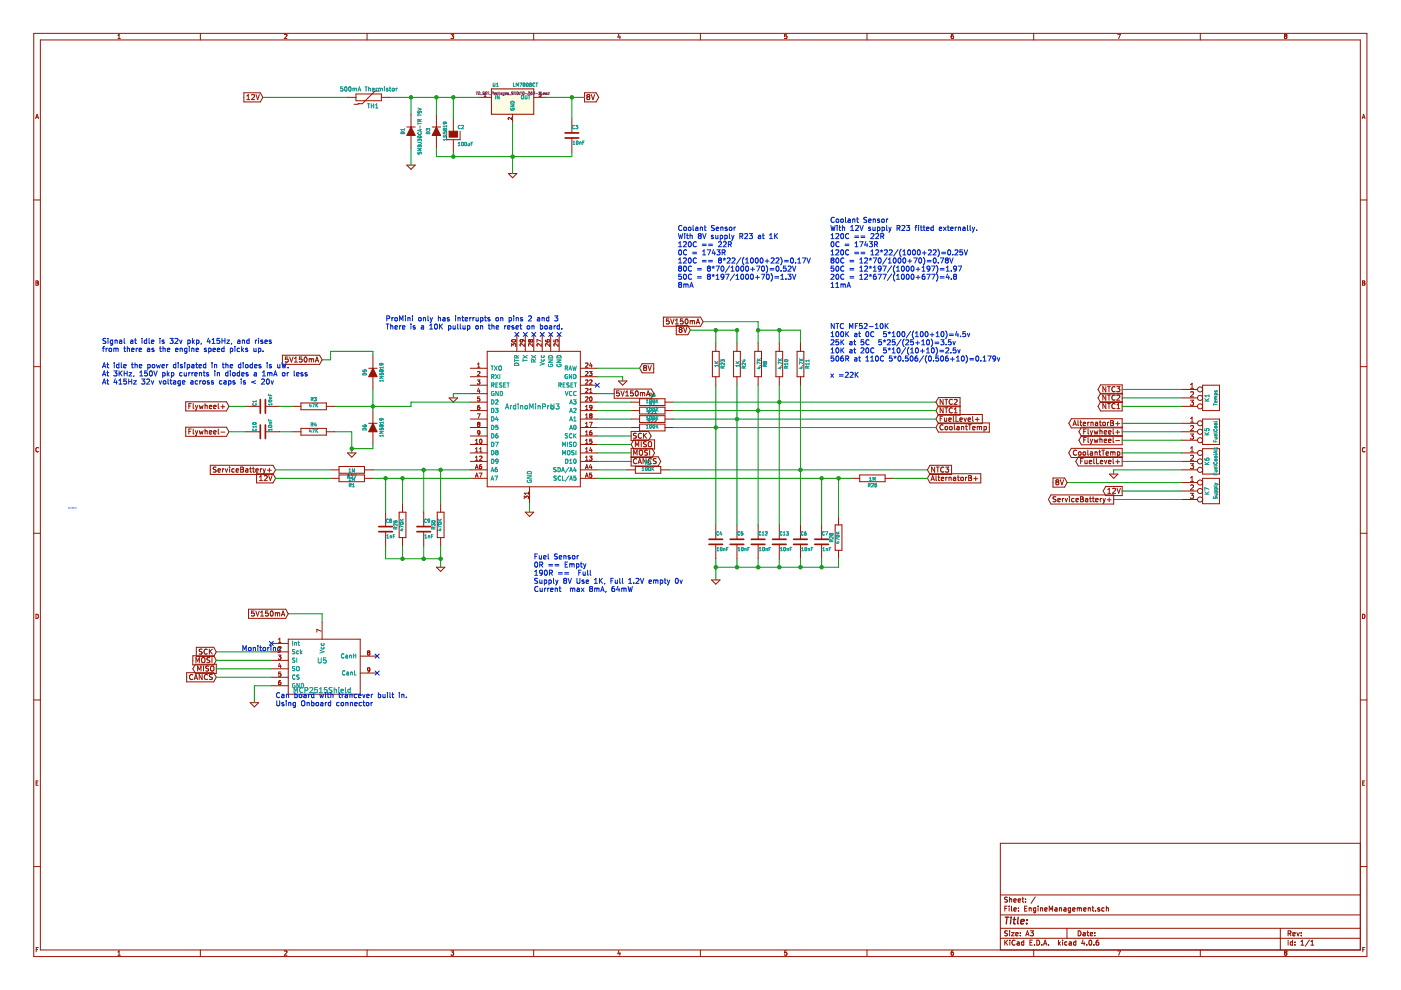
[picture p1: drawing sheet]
<svg xmlns="http://www.w3.org/2000/svg" width="297mm" height="210mm" viewBox="0 0 297 210" stroke-linecap="round" stroke-linejoin="round" font-family="sans-serif">
<g fill="none" stroke="#981200" stroke-width=".21">
<path d="M7.2 7.1h282.6v195.7h-282.6zM8.6 8.5h279.8v192.9h-279.8zM25 8.2h.5M25 7.5l.3-.2v.9M42.5 7.1v1.4M51.7 19.7h3.5l.5 .9-.5 1h-3.5zM60.3 7.3h.4l.1 .2-.5 .7h.5M75.5 19.9h5.4v1.5h-5.4zM77.8 7.1v1.4M80.4 19.3h-.9l-2.7 2.7h-.9M95.6 7.3h.6l-.3 .3 .3 .2-.1 .3h-.5M102.7 19.9l.1-.2v.7"/>
<path d="M104.2 18.8h9v5.4h-9zM113.2 7.1v1.4M114.3 19.7h.4l-.2 .3 .2 .1v.3h-.4M123.9 19.7h2.5l.5 .9-.5 1h-2.5zM131.2 7.2l-.2 .7h.6M131.4 7.6v.6M148.5 7.1v1.4M166.8 7.3h-.4l-.1 .4 .5-.1 .1 .4-.2 .2-.4-.1M183.8 7.1v1.4M201.7 7.8l.1-.2h.3v.5M202.1 7.3h-.3l-.1 .3v.5h.4M202.1 8.1h.1"/>
<path d="M219.2 7.1v1.4M237 7.3h.6l-.4 .9M254.5 7.1v1.4M272.5 7.6l-.2 .2 .2 .4 .4-.2-.2-.4M272.5 7.6l-.2-.1 .2-.2 .4 .1-.2 .2M272.5 7.6h.2M7.6 25.1l.3-.9 .3 .9M7.6 24.9h.5M52.3 21.1h.6M52.3 20.4l.3-.3v1M53.3 20.2l.5-.1 .2 .3-.7 .7h.7M54.3 20.1l.3 1 .4-1"/>
<path d="M73.7 20.6h1.8M75.1 22.1h.8M75.9 22h.1M80.9 20.6h1.8M86.2 35h1.8l-.9 .9zM86.2 26.9h1.8M87.1 24.2v2.7M87.1 28.7v2.7M91.6 26.9h1.8M92.5 24.2v2.7M92.5 28.7v2.7M94.7 27.8v1.8h2.9v-1.8"/>
<path d="M96.1 25.1v2.7M96.1 29.6v2.7M101.5 20.6h2.7M102.7 20.4h.3M107.8 36.8h1.8l-.9 .9zM108.5 24.9v.5l-.5-.5-.3 .2 .1 .2M108.7 24.2v1.8M113.2 20.6h2.7M121.2 25.1v3.1M121.2 29.3v3M124.6 20.5l-.2-.2 .2-.2 .5 .2-.3 .2M124.6 20.5l-.2 .2 .2 .4 .5-.2-.3-.4"/>
<path d="M124.6 20.5h.2M125.4 20.1l.3 1 .4-1M288.8 25.1l.3-.9 .3 .9M288.9 24.9h.4M7.2 42.4h1.4M7.6 59.6l.5 .1-.2 .3 .2 .2-.1 .3h-.4zM7.6 60h.3M288.4 42.4h1.4M288.9 59.6l.5 .1-.2 .3 .2 .2-.2 .3h-.3zM288.9 60h.3M7.2 77.7h1.4M59.9 75.3h7.9l.5 1-.5 1h-7.9z"/>
<path d="M61.1 75.7h-.6v.5h.5l.1 .4-.2 .2-.4-.1M61.4 75.7l.4 1.1 .3-1.1M62.4 76l.3-.3v1.1M62.4 76.8h.7M64 75.7h-.5l-.1 .5h.6l.1 .4-.2 .2-.5-.1M64.6 75.8l.1-.1a.52 .52 0 0 1 .4 .6 .52 .52 0 0 1-.5 .4l-.1-.3zM65.5 76.2l.4-.1 .1 .1M65.5 76.1v.7M66 76.2l.2-.1h.2l.1 .7M66 76.2v.6M66.8 76.8l.4-1.1 .4 1.1M66.9 76.5h.6"/>
<path d="M78.2 78.1h1.8M79.1 75.4v2.7M79.1 79.9v2.7M99.7 78.1h3.6M99.7 79.9h3.6M101.3 77.9h.5M101.3 77.2l.2-.2v.9M101.3 78.8h.3l.2 .2-.6 .7h.6M103.3 74.5h19.7v28.7h-19.7zM108.5 73.4v-.5l.3 .3 .1-.3h.4v.5M108.5 72.1a.53 .53 0 0 1 .9 .2 .47 .47 0 0 1-.5 .2 .47 .47 0 0 1-.4-.4zM109.6 70.9v3.6"/>
<path d="M110.6 72l.2 .2v.2l-.5 .1v-.3l.1-.2 .5 .1 .3 .3M111.2 72.9v.5l-.7-.5-.2 .1v.4M111.4 70.9v3.6M112.1 73.3v.1M112.1 72.4v.1M112.4 72.2l-.3-.1v.3M112.4 72.2l.2-.2 .4 .2-.2 .3-.4-.1M112.4 72.4l-.3 .1M112.4 72.2v.2M113 72.9v.5l-.7-.5-.2 .1v.3M113.2 70.9v3.6M113.9 73.3v.1"/>
<path d="M114.7 72.9v.5l-.6-.5-.2 .1v.3M114.7 72.4l-.8-.4v.6M115 70.9v3.6M115.6 72.1l.3 .4h.5l.1-.1v-.3h-.5v.3l.1 .1M116.5 72.9v.5l-.6-.5-.3 .1 .1 .4M116.8 70.9v3.6M117.4 72.1v.4h.5v-.4h.3v.4M118.3 72.9v.5l-.6-.5-.3 .1 .1 .4M118.6 70.9v3.6M123 78.1h3.6M123 79.9h3.6M124.2 77h.3l.2 .2-.6 .7h.6"/>
<path d="M124.2 78.8h.3l.2 .2-.6 .7h.6M125 78.8h.5l-.3 .3 .3 .1v.4h-.5M125.2 76.9l-.2 .7h.6M125.4 77.3v.6M136.1 77.1h2.5v2h-2.5l-.5-1zM136.7 78l-.2-.3 .2-.2 .4 .2-.2 .3M136.7 78l-.2 .2 .2 .4 .4-.2-.2-.4M136.7 78h.2M137.4 77.5l.3 1.1 .4-1.1M140.7 67.2h7.8l.6 1-.6 1h-7.8zM141.8 67.6h-.5v.5h.5l.1 .4-.2 .2-.4-.1M142.2 67.6l.4 1.1 .3-1.1"/>
<path d="M143.2 67.9l.3-.3v1.1M143.2 68.7h.6M143.4 69h2.4l.6 1-.6 1h-2.4zM144 69.7l.2 .2M144 69.6v.1M144 69.6l.2-.2 .4 .2M144.2 69.9l-.2 .2 .2 .4 .4-.2-.2-.4M144.2 69.9h.2M144.6 69.6v.1M144.6 69.7l-.2 .2M144.8 67.6h-.5l-.1 .5h.5l.2 .4-.3 .2-.4-.1M144.9 69.4l.4 1.1 .3-1.1"/>
<path d="M145.4 67.7l.1-.1a.52 .52 0 0 1 .4 .6 .52 .52 0 0 1-.5 .4l-.2-.3zM146.3 68.1l.3-.1 .2 .1M146.3 68v.7M146.8 68.1l.2-.1h.2l.1 .7M146.8 68.1v.6M147.6 68.7l.4-1.1 .3 1.1M147.7 68.4h.5M151.8 72.7v1.8M151.8 79.9v1.8M156.2 72.7v1.8M156.2 79.9v1.8M160.7 72.7v1.8"/>
<path d="M160.7 79.9v1.8M165.2 72.7v1.8M165.2 79.9v1.8M169.7 72.7v1.8M169.7 79.9v1.8M288.4 77.7h1.4M8.1 95a.41 .41 0 0 0-.5 .4 .41 .41 0 0 0 .5 .3M39.4 90.6h8.6l.5 .9-.5 1h-8.6zM39.4 85.2h8.6l.5 1-.5 .9h-8.6zM40 91.5h.4M40 86.1h.4M40.6 91h-.6v1"/>
<path d="M40.6 85.6h-.6v1M41 85.6v.9l.1 .1M41 91v.9l.1 .1M41.4 85.9l.3 .7M41.4 91.3l.3 .7M41.7 86.6l-.3 .4M41.7 92l-.3 .4M41.9 85.9l-.2 .7M41.9 91.3l-.2 .7M42.2 85.9l.2 .7 .2-.5 .3 .5 .2-.7M42.2 91.3l.2 .7 .2-.5 .3 .5 .2-.7M43.5 91.4h.4v.6"/>
<path d="M43.5 86h.4v.6M43.5 85.6v1M43.5 91v1M44.4 91.7l.5-.1v-.2l-.4-.1-.1 .2v.5h.5M44.4 86.3l.5-.1v-.2l-.4-.1-.1 .2v.5h.5M44.6 98.7h13.3l.5 .9-.5 1h-13.3zM45.3 91.7l.5-.1v-.2l-.3-.1-.2 .2 .1 .5h.4M45.3 86.3l.5-.1v-.2l-.3-.1-.2 .2 .1 .5h.4M45.8 99.1h-.6a.45 .45 0 0 0 .6 .6l-.1 .4h-.5M46.2 99.7l.5-.1v-.2h-.3l-.2 .2 .1 .5h.4M46.3 85.6v.9l.1 .1M46.3 91v.9l.1 .1"/>
<path d="M46.8 91.6h.9M46.8 86.2h.9M47.2 99.4v.7M47.2 85.8v.8M47.5 99.4l-.3 .2M47.8 99.4l.2 .7 .3-.7M48.7 99v.1M48.7 99.4v.7M49.7 99.4h-.3l-.3 .2 .1 .5h.5M50.1 99.7l.5-.1-.1-.2h-.3l-.1 .2v.5h.4M51 99h.4l.2 .2-.2 .4h.2l.1 .3-.3 .2h-.4zM51 99.6h.4"/>
<path d="M52.1 99.4h.4l.1 .7M52.1 91.5h3.1M52.1 86.2h3.1M52.6 99.6l-.6 .3 .2 .2h.4M52.9 99.4h.4M53.1 99v1l.2 .1M53.5 99.4h.5M53.7 99v1l.3 .1M54.2 99.7l.6-.1-.1-.2h-.3l-.2 .2 .1 .5h.4M55.2 99.4v.7M55.5 99.4l-.3 .2M55.8 99.4l.2 .7"/>
<path d="M56.3 91.5h3M56.3 86.2h3M56.3 99.4l-.3 .7M56.7 99.7h.8M57.1 99.3v.8M62 91.5h1.8M62 86.2h1.8M69.2 91.5h1.8M69.2 86.2h1.8M70.1 99.6h1.8M73.7 96h1.8l-.9 .9zM77.3 99.6h1.8"/>
<path d="M78.2 89.7h1.8M79.1 87.1v2.6M79.1 91.5v2.7M95.2 84.4h1.8l-.9 .9zM99.7 81.7h3.6M99.7 83.5h3.6M99.7 85.3h3.6M99.7 87.1h3.6M99.7 88.9h3.6M99.7 90.6h3.6M99.7 92.4h3.6M99.7 94.2h3.6"/>
<path d="M99.7 96h3.6M99.7 97.8h3.6M99.7 99.6h3.6M100.8 99.4l.3-.9 .3 .9M100.8 94h.5M100.8 93.4l.3-.3v.9M100.8 95.2l.3-.3v.9M100.8 97l.3-.3v.9M100.8 95.8h.5M100.8 97.6h.5M100.9 99.1h.4M101.2 80.6h.6l-.4 .3 .3 .1v.4h-.5"/>
<path d="M101.2 87.7h.6l-.4 .9M101.4 89.9l-.1-.2 .1-.2 .3 .1-.1 .3M101.4 89.9l-.1 .2 .1 .3 .4-.1-.2-.4M101.4 89.9h.2M101.4 82.3l-.1 .6h.5M101.6 98.9h.5v.4l-.4 .1zM101.7 85.9l-.4 .3v.5l.1 .1h.3v-.5h-.3l-.1 .1M101.7 82.6v.7M101.7 96.8l.3-.1 .2 .3-.6 .6h.6M101.7 95.8h.5M101.7 95.2l.2-.3v.9M101.7 98.9l-.1 .1"/>
<path d="M101.7 84.1h-.4v.5h.4v.4h-.4M101.8 91.7l-.2 .2-.3-.1v-.4l.3-.1 .2 .2-.1 .5-.4 .2M101.8 93.2l.1-.1a.43 .43 0 0 1 .3 .5 .43 .43 0 0 1-.4 .4zM102.1 98.5h-.3l-.2 .4M123 81.7h3.6M123 83.5h3.6M123 85.3h3.6M123 87.1h3.6M123 88.9h3.6M123 90.6h3.6M123 92.4h3.6M123 94.2h3.6"/>
<path d="M123 96h3.6M123 97.8h3.6M123 99.6h3.6M124.1 99.4l.3-.9 .3 .9M124.2 80.6h.3l.2 .2-.6 .7h.6M124.2 84.2l.3-.1 .2 .3-.6 .6h.6M124.2 86.8h.5M124.2 90.4h.5M124.2 92.2h.5M124.2 94h.5M124.2 82.4h.3l.2 .2-.6 .7h.6M124.2 86.2l.2-.3v.9"/>
<path d="M124.2 95.8h.5M124.2 97.6h.5M124.2 88l.2-.3v.9M124.2 89.8l.2-.3v.9M124.2 91.6l.2-.3v.9M124.2 93.4l.2-.3v.9M124.2 95.2l.2-.3v.9M124.2 97l.2-.3v.9M124.2 88.6h.5M124.2 99.1h.4M125 89.5h.6l-.4 .9M125 96.7h.5l-.3 .4h.3v.4h-.5"/>
<path d="M125 83.3h.5M125 82.6l.3-.2v.9M125.1 80.6h.3l.1 .2-.5 .7h.5M125.1 80.6h-.1M125.1 84.2l.1-.1a.43 .43 0 0 1 .3 .5 .43 .43 0 0 1-.4 .4zM125.2 88.1l-.2-.1 .2-.3 .3 .1-.1 .3M125.2 88.1l-.2 .2 .2 .3 .3-.1-.1-.4M125.2 98.5l-.2 .6h.5M125.2 88.1h.2M125.2 94.9l-.2 .6h.6M125.4 98.8v.6M125.4 91.3l-.3 .2-.1 .5 .2 .2 .3-.1-.1-.4h-.2l-.2 .1"/>
<path d="M125.4 85h.1M125.4 95.2v.6M125.5 93.1h-.4l-.1 .4h.5v.4h-.5M125.5 86.3l-.1 .2-.3-.1v-.4l.3-.1 .1 .2v.5l-.4 .2M130.2 82.5h7.9l.5 1-.5 .9h-7.9zM131.1 80.8h1.8l-.9 .9zM131.3 82.9h-.5l-.1 .5 .5-.1 .1 .5-.2 .2-.4-.2M131.6 82.9l.4 1.1 .4-1.1M132.6 83.2l.4-.3v1.1M132.6 84h.7M132.9 99.6h1.8M133.8 91.5h3.7l.5 .9-.5 1h-3.7z"/>
<path d="M133.8 96.9h5.8l.5 .9-.5 1h-5.8v-3.7h4.4l.6 .9-.6 1h-4.4M133.8 85.3h1.8M133.8 87.1h1.8M133.8 88.9h1.8M133.8 90.6h1.8M134.2 82.9h-.5v.5l.5-.1 .1 .5-.2 .2-.4-.2M134.4 93.3h4.4v1.9h-4.4l-.6-1zM134.4 96.5v-1.1l.3 .8 .4-.8v1.1M134.7 94.7v-1.1l.4 .8 .3-.8v1.1M134.8 83l.2-.1a.52 .52 0 0 1 .3 .5 .52 .52 0 0 1-.4 .5l-.2-.4zM134.9 91.9l-.5 .1a.45 .45 0 0 0 .5 .5l-.1 .4h-.5M135 97.3a.48 .48 0 0 0-.7 .5 .48 .48 0 0 0 .7 .4"/>
<path d="M135.3 98.3l.3-1.1 .4 1.1M135.4 98h.5M135.6 95.6l.2-.2 .4 .2-.1 .9-.5-.1zM135.8 83.2v.8M135.8 83.3l.3-.1 .1 .2M135.9 93.6v1.1M136 92a.48 .48 0 0 0-.7 .4 .48 .48 0 0 0 .7 .4M136.2 83.4l.2-.2 .2 .1 .1 .7M136.2 83.4v.6M136.5 91.8v1.1M136.6 92.3l.5 .6M137 97.2v1.1l-.7-1.1v1.1"/>
<path d="M137 93.7l-.5 .1a.45 .45 0 0 0 .5 .5l-.1 .4h-.5M137.1 84l.3-1.1 .4 1.1M137.1 91.8l-.6 .7M137.2 83.6h.5M137.3 95.5h-.6a.45 .45 0 0 0 .5 .6v.4h-.5M137.5 93.8l.2-.2 .4 .2-.1 .9-.5-.1zM137.7 95.4v1.1M138.1 97.3a.48 .48 0 0 0-.7 .5 .48 .48 0 0 0 .7 .4M139.1 97.3h-.5a.45 .45 0 0 0 .5 .6l-.1 .4h-.5M140.1 99.6h1.8M141 85.3h1.8M141 87.1h1.8"/>
<path d="M141 88.9h1.8M141 90.6h1.8M197.2 98.7h4.6v1.9h-4.6l-.6-1zM198.2 99v1.1l-.7-1.1v1.1M198.5 99h.6M198.8 99v1.1M199 89.7h10.8v1.9h-10.8l-.6-1zM199 87.9h9.3v1.9h-9.3l-.6-.9zM199.3 88.8h.4M199.8 88.3h-.5v1M200 84.7v1l-.7-1v1M200 86.5v1l-.7-1v1"/>
<path d="M200 90.2a.48 .48 0 0 0-.7 .4 .48 .48 0 0 0 .7 .4M200.1 99.1a.48 .48 0 0 0-.7 .5 .48 .48 0 0 0 .7 .4M200.2 88.6l.1 .7 .4-.1M200.3 86.5h.6M200.3 84.7h.6M200.4 90.5l.2-.1 .3 .1-.1 .6-.4-.1zM200.5 99h.6l-.3 .4 .3 .2v.4l-.2 .1-.4-.1M200.6 84.7v1M200.6 86.5v1M200.7 88.6v.7M201.2 89l.5-.1-.1-.2-.3-.1-.1 .2v.5h.4M201.4 90.5l.1-.1 .3 .1v.6l-.4-.1z"/>
<path d="M201.9 86.6a.48 .48 0 0 0-.7 .4 .48 .48 0 0 0 .7 .4M201.9 84.8a.48 .48 0 0 0-.7 .4 .48 .48 0 0 0 .7 .4M202.1 88.3v.9l.2 .1M202.3 87.5h.6M202.3 86.8l.3-.3v1M202.3 84.8l.4-.1 .2 .3-.6 .7h.6M202.3 90.1v.9l.2 .1M202.7 88.3v1h.5M202.9 90.5h.4l.1 .6M203.4 90.7l-.6 .2 .2 .2h.4M203.5 89l.5-.1v-.2l-.3-.1-.2 .2 .1 .5h.4M203.5 86.1h-4.5l-.6 1 .6 .9h4.5v-3.7h-4.5l-.6 1 .6 .9h4.5"/>
<path d="M203.9 90.5h.4v.6M203.9 90.4v.7M204.4 88.6l.2 .7 .3-.7M204.7 90.4h.4M204.8 90.1v.9l.3 .1M205.3 89l.5-.1-.1-.2-.3-.1-.1 .2v.5h.4M205.3 90.1h.6M205.6 90.1v1M206.2 90.8l.5-.1v-.2l-.3-.1-.2 .2 .1 .5h.4M206.2 88.3v.9l.2 .1M206.8 88.9h.8M207.2 90.5l.3-.1 .2 .2"/>
<path d="M207.2 88.5v.8M207.2 90.4v.7M207.7 90.6l.1-.2 .3 .1v.6M207.7 90.6v.5M208.6 90.5l.3-.1 .2 .2-.1 .5h-.4M208.6 90.4v1.1M227.5 90.2l.4-1 .3 1M227.6 89.9h.5M228.2 95.5a.48 .48 0 0 0-.6 .5 .48 .48 0 0 0 .6 .4M228.6 89.2v.9l.1 .1M228.7 95.9l.2-.1 .3 .1-.1 .6-.4-.1zM229 89.5h.4"/>
<path d="M229.1 97.8h.4M229.1 89.2v.9l.3 .1M229.6 97.2h-.5v1.1M229.7 95.9l.1-.1 .3 .1v.6l-.4-.1zM229.7 89.9l.5-.1-.1-.2-.3-.1-.1 .2v.5h.4M229.8 91.5h.3M229.8 93.3h.3M230 97.6l.1 .7 .4-.1M230.3 91h-.5v1M230.3 92.7h-.5v1.1M230.5 97.6v.7M230.6 95.4v1l.2 .1"/>
<path d="M230.6 89.5v.7M230.7 91v.9l.1 .1M230.7 92.7v1l.1 .1M230.9 98l.6-.2-.1-.2h-.3l-.2 .2 .1 .5h.4M230.9 89.5l-.3 .2M231.2 91.3l.2 .7M231.2 93.1l.2 .7M231.2 95.9h.4l.1 .6M231.3 89.6h.4l.1 .6M231.3 89.5v.7M231.4 92l-.2 .4M231.4 93.8l-.2 .4"/>
<path d="M231.7 91.3l-.3 .7M231.7 93.1l-.3 .7M231.7 96.1l-.6 .2 .2 .2h.4M231.9 97.2v1l.2 .1M232 91.3l.2 .7 .2-.5 .2 .5 .2-.7M232 93.1l.2 .7 .2-.5 .2 .5 .2-.7M232.2 95.9h.4v.6M232.2 95.8v.7M232.3 89.6h.4v.6M232.5 97.2v1.1h.5M232.7 89.8l-.5 .2 .2 .2h.3M233 95.8h.4"/>
<path d="M233.1 89.5h.4M233.1 95.4v1l.3 .1M233.2 91v1M233.2 92.7v1.1M233.2 91.4h.4l.1 .6M233.2 93.2h.4l.1 .6M233.2 89.2v.9l.3 .1M233.3 98l.5-.2v-.2h-.3l-.2 .2v.5h.5M233.6 95.4h.6M233.8 89.6l.2-.1 .3 .1v.6l-.5-.1zM233.9 95.4v1.1M234.1 91.7l.5-.1v-.2l-.3-.1-.2 .2 .1 .5h.4"/>
<path d="M234.1 93.5l.5-.1v-.2l-.3-.1-.2 .2 .1 .5h.4M234.2 97.6l.2 .7 .3-.7M234.5 82v1.1l-.7-1.1v1.1M234.5 83.8v1l-.7-1v1M234.5 85.6v1l-.7-1v1M234.5 96.2l.5-.1v-.2l-.3-.1-.2 .2 .1 .5h.4M234.8 89.5v.7M234.8 85.6h.6M234.8 83.8h.6M234.8 82h.6M235 91.7l.6-.1-.1-.2-.3-.1-.2 .2 .1 .5h.4M235 93.5l.6-.1-.1-.2-.3-.1-.2 .2 .1 .5h.4"/>
<path d="M235 98l.6-.2-.1-.2h-.3l-.2 .2 .1 .5h.4M235.1 89.5l-.3 .2M235.1 82v1.1M235.1 83.8v1M235.1 85.6v1M235.5 89.2h.3l.3 .2-.3 .3 .3 .1v.2l-.2 .2h-.4zM235.5 95.9l.3-.1 .1 .2M235.5 95.8v.7M235.5 89.7h.3M235.9 96l.2-.2 .3 .1v.6M235.9 96v.5M236 91v.9l.2 .1"/>
<path d="M236 92.7v1l.2 .1M236 97.2v1l.2 .1M236.4 85.7a.48 .48 0 0 0-.7 .4 .48 .48 0 0 0 .7 .4M236.4 82.1a.48 .48 0 0 0-.7 .4 .48 .48 0 0 0 .7 .4M236.4 83.9a.48 .48 0 0 0-.7 .4 .48 .48 0 0 0 .7 .4M236.6 91.6h.8M236.6 93.4h.8M236.6 97.9h.8M236.6 89.8h.8M236.8 82h.6l-.3 .4 .3 .2v.3l-.2 .2-.4-.2M236.8 83.9l.4-.1 .2 .3-.6 .7h.6M236.8 86.6h.6"/>
<path d="M236.8 85.9l.3-.3v1M236.9 95.9l.3-.1 .2 .2-.1 .5h-.4M236.9 95.8v1.1M237 89.4v.8M237 91.2v.8M237 97.5v.8M237.9 83.5h-4.6l-.5-.9 .5-1h4.6v5.5h-4.6l-.5-.9 .5-1h4.6M237.9 90.7h-10.7l-.6-1 .6-.9h10.7v5.5h-8.6l-.6-1 .6-.9h8.6M237.9 96.9h-9.3l-.5 .9 .5 1h9.3v-3.7h-10.8l-.5 .9 .5 1h10.8M237.9 90.6h-8.6l-.6 .9 .6 1h8.6M237.9 83.4h-4.6l-.5 1 .5 .9h4.6M250.5 96h3.4"/>
<path d="M250.5 97.8h3.4M250.5 99.6h3.4M250.5 84.4h3.4M250.5 89.7h3.4M250.5 91.5h3.4M250.5 93.3h3.4M250.5 86.2h3.4M250.5 82.6h3.4M252.4 92h.7l-.4 .4 .4 .2-.1 .4-.2 .1-.4-.1M252.4 84.8h.7l-.4 .5 .4 .2-.1 .3-.2 .1-.4-.1M252.4 98.3h.7l-.4 .4 .4 .2-.1 .4-.2 .1-.4-.1M252.4 90.3l.4-.1 .3 .3-.7 .8h.7"/>
<path d="M252.4 96.6l.4-.1 .3 .3-.7 .8h.7M252.4 95.8h.7M252.4 95l.3-.3v1.1M252.4 89.5h.7M252.4 81.6l.3-.3v1M252.4 88.7l.3-.3v1.1M252.4 83.2l.4-.1 .3 .3-.7 .7h.7M252.4 82.3h.7M255 81.7h3.6v5.4h-3.6zM255 88.9h3.6v5.3h-3.6zM255 95.1h3.6v5.4h-3.6zM289.4 95a.41 .41 0 0 0-.6 .4 .41 .41 0 0 0 .6 .3"/>
<path d="M7.2 113.1h1.4M54.4 100.4h3.5l.5 1-.5 1h-3.5zM55 101.9h.6M55 101.1l.3-.3v1.1M56 100.1l-.2 .4M56 100.9l.4-.1 .3 .3-.7 .8h.7M57 100.8l.3 1.1 .4-1.1M70.1 101.4h1.8M77.3 101.4h1.8M81.8 108.6v3M81.8 112.7v3.1M85.3 106.8v1.8"/>
<path d="M85.3 114v1.8M89.8 108.6v3M89.8 112.7v3.1M93.4 106.8v1.8M93.4 114v1.8M99.7 101.4h3.6M100.8 101.2l.3-.9 .3 .9M100.9 100.9h.4M101.6 100.3h.6l-.4 .9M111.2 105.7v-.5l.3 .3 .1-.3h.4v.5M111.4 108.6h1.8l-.9 .9zM112.1 104.6h-.9l.2 .2"/>
<path d="M112.1 104.3v.5M112.3 103.2v3.6M123 101.4h3.6M124.1 101.2l.3-.9 .3 .9M124.2 100.9h.4M125.4 100.3h-.4v.4h.4v.4h-.4M151.8 111.3v3M151.8 115.4v3.1M156.2 111.3v3M156.2 115.4v3.1M160.7 111.3v3M160.7 115.4v3.1"/>
<path d="M165.2 111.3v3M165.2 115.4v3.1M169.7 111.3v3M169.7 115.4v3.1M174.2 111.3v3M174.2 115.4v3.1M177.8 109.5v1.8M177.8 116.7v1.8M180.5 101.4h1.8M187.7 101.4h1.8M197.2 100.4h10.7v2h-10.7l-.6-1zM197.4 101.9l.3-1.1 .4 1.1"/>
<path d="M197.5 101.6h.5M198.4 100.8v1l.2 .1M198.9 101.2h.4M199 100.8v1l.3 .1M199.6 101.5l.5-.1-.1-.2h-.3l-.1 .1v.5h.4M200.5 101.2v.7M200.8 101.2l-.3 .2M201.2 101.3l.4-.1 .1 .7M201.2 101.2v.7M202.2 101.2h.4v.7M202.6 101.4l-.5 .3 .2 .2 .3-.1M203 101.2h.4"/>
<path d="M203.1 100.8v1l.3 .1M203.7 101.3l.2-.1 .3 .1v.5h-.5zM204.7 101.2v.7M205 101.2l-.3 .2M205.4 100.8h.3l.3 .2-.3 .3 .3 .1v.3l-.2 .2h-.4zM205.4 101.3h.3M206.5 101.5h.8M206.9 101.1v.8M222.8 104.9h13.3v2h-13.3l-.5-1zM223.3 101.3h2.4l.6 1-.6 1h-2.4zM223.9 105.4h-.6a.45 .45 0 0 0 .5 .6v.3h-.5M224.1 102.2l-.2-.2 .2-.3 .4 .2-.2 .3"/>
<path d="M224.1 102.2l-.2 .2 .2 .4 .4-.2-.2-.4M224.1 102.2h.2M224.3 106l.5-.1-.1-.2h-.3l-.1 .1v.5h.4M224.8 101.7l.4 1.1 .3-1.1M225.2 105.7v.7M225.6 105.7l-.4 .2M225.8 105.7l.3 .7 .2-.7M226.7 105.3v.1M226.7 105.7v.7M227.7 105.7h-.3l-.2 .2 .1 .4h.4M228.1 106l.5-.1v-.2h-.3l-.2 .1 .1 .5h.4M229.1 105.3h.3l.3 .2-.3 .3 .3 .1v.3l-.2 .2h-.4z"/>
<path d="M229.1 105.8h.3M230.2 105.7h.4v.7M230.6 105.9l-.5 .2 .2 .3 .3-.1M231 105.7h.4M231.1 105.3v.9l.3 .2M231.6 105.7h.4M231.7 105.3v.9l.3 .2M232.3 106l.5-.1v-.2h-.3l-.2 .1 .1 .5h.4M233.3 105.7v.7M233.6 105.7l-.3 .2M233.8 105.7l.3 .7M234.1 106.4l-.3 .3"/>
<path d="M234.3 105.7l-.2 .7M234.4 103.1h3.5v2h-3.5l-.5-1zM234.8 106h.8M234.9 104.6h.6M234.9 103.8l.3-.3v1.1M235.2 105.6v.8M235.2 100.5h1.8l-.9 .9zM235.9 103.6l.4-.1 .2 .3-.6 .8h.6M236.8 103.5l.4 1.1 .3-1.1M250.5 102.3h3.4M250.5 104.1h3.4M250.5 105.9h3.4"/>
<path d="M252.4 104.6h.7l-.4 .4 .4 .2-.1 .4-.2 .1-.4-.1M252.4 101.3l.3-.3v1.1M252.4 102.9l.4-.1 .3 .3-.7 .8h.7M252.4 102.1h.7M255 101.4h3.6v5.4h-3.6zM288.4 113.1h1.4M7.6 130.2a.46 .46 0 0 1 .6 .5 .46 .46 0 0 1-.6 .4zM40.9 139h4.4l.6 1-.6 1h-4.4zM41.6 137.2h3.7l.6 1-.6 1h-3.7zM42.8 139.6l.2-.2 .4 .2-.1 .8h-.5zM42.9 137.7h-.6a.45 .45 0 0 0 .5 .6v.3h-.6M43.9 137.7a.48 .48 0 0 0-.7 .5 .48 .48 0 0 0 .7 .4"/>
<path d="M44.4 137.6v1.1M44.5 139.5h-.6a.45 .45 0 0 0 .5 .6v.3h-.5M44.5 138.1l.5 .6M44.9 139.4v1.1M45 137.6l-.6 .6M52.7 129.2h7.9l.5 .9-.5 1h-7.9zM53.9 129.5h-.5l-.1 .6 .5-.1 .1 .4-.2 .2-.4-.1M54.2 129.5l.4 1.1 .4-1.1M55.2 129.8l.4-.3v1.1M55.2 130.6h.7M56.8 129.5h-.5v.6l.5-.1 .1 .4-.2 .2-.4-.1M57.4 129.7l.2-.2a.52 .52 0 0 1 .3 .6 .52 .52 0 0 1-.4 .5l-.2-.4z"/>
<path d="M57.5 136.4h3.6M57.5 138.2h3.6M58.4 130l.3-.1 .1 .2M58.4 129.9v.7M58.8 130.1l.2-.2 .2 .1 .1 .6M58.8 130.1v.5M59 138.9h.6l-.3 .3 .2 .1v.4h-.5M59.1 136.2h.5M59.1 135.6l.2-.3v.9M59.1 137.2l.3-.1 .2 .3-.6 .6h.6M59.7 130.6l.3-1.1 .4 1.1M59.8 130.3h.5"/>
<path d="M61.1 135.5h15.3v11.7h-15.3zM68.1 133.8l-.9-.4v.6M68.3 131.9v3.6M76.4 139.1h3.6M78 138.8h.1M78.1 138.4l-.2-.2 .2-.2 .3 .1-.1 .3M78.1 138.4l-.1 .4M78.1 138.4h.2M78.3 138.4l.1 .4h-.4M92.5 120.3h1.8l-.9 .9zM150.9 123h1.8l-.9 .9zM288.9 130.2a.46 .46 0 0 1 .5 .5 .46 .46 0 0 1-.5 .4z"/>
<path d="M7.2 148.4h1.4M39.6 142.6h5.7l.6 1-.6 1h-5.7zM40.9 143.1a.48 .48 0 0 0-.7 .4 .48 .48 0 0 0 .7 .5M41.2 144.1l.3-1.1 .4 1.1M41.3 143.8h.5M41.4 140.8h4.5v2h-4.5l-.5-1zM41.5 140.5v-1.1l.4 .8 .4-.8v1.1M41.9 142.3v-1.1l.4 .8 .3-.8v1.1M42.9 143v1.1l-.7-1.1v1.1M43.1 141.2v1.1M44 143.1a.48 .48 0 0 0-.7 .4 .48 .48 0 0 0 .7 .5M44.2 141.3h-.5a.45 .45 0 0 0 .5 .6l-.1 .3h-.5"/>
<path d="M44.7 141.4l.2-.2 .4 .2-.1 .8-.5-.1zM45 143.1h-.6a.45 .45 0 0 0 .6 .6l-.1 .3h-.5M53 149h1.8l-.9 .9zM57.5 140h3.6M57.5 141.8h3.6M57.5 143.6h3.6M57.5 145.4h3.6M59.2 144.4l-.1 .7h.4v-.4l-.3-.1-.1 .2M59.2 144.3v.1M59.3 140.6l-.2 .7h.5M59.5 141v.6M59.5 144.3h-.3"/>
<path d="M59.5 142.5h-.4v.4h.4v.4h-.4M76.4 142.7h3.6M78.4 142l-.1 .1h-.3v-.4l.3-.1 .1 .2v.5l-.4 .2M288.4 148.4h1.4M7.7 166h.3M8.1 165.6h-.4v.9h.4M288.4 178.8h-76.3v22.6M288.9 166h.3M289.3 165.6h-.4v.9h.4M7.2 183.7h1.4M212.1 198.9h76.3M212.1 196.8h76.3"/>
<path d="M212.1 194h76.3M212.1 189.7h76.3M213 199.3v1.1M213 192.6h.4M213.2 199.8l.5 .6M213.5 192.1h-.5v1.1M213.6 197.4l-.6 .1a.46 .46 0 0 0 .5 .5v.4h-.5M213.6 190.3h-.6a.46 .46 0 0 0 .5 .6v.3h-.5M213.7 199.3l-.7 .6M214 192.1v.1M214 192.5v.7M214 197.4v.1"/>
<path d="M214 190.2v1.1M214 197.7v.7M214 190.7l.5-.1v.7M214.1 199.3v.1M214.1 199.7v.7M214.4 197.7h.6l-.6 .7h.6M214.5 192.1v.9l.1 .2M214.9 190.9l.5-.1v-.2h-.3l-.2 .1 .1 .5h.4M215 192.8l.5-.1-.1-.2h-.3l-.1 .1v.5h.4M215.2 199.4a.47 .47 0 0 0-.7 .5 .47 .47 0 0 0 .7 .4M215.4 198.1l.5-.1-.1-.2-.3-.1-.1 .2v.5h.4M215.7 199.7h.4v.7"/>
<path d="M215.9 190.9l.5-.1-.1-.2h-.3l-.1 .1v.5h.4M215.9 193.1v.1M215.9 192.5v.1M216.1 199.9l-.5 .2 .2 .3 .3-.1M216.3 198.3v.1M216.3 197.8v.1M216.7 190.6h.4M216.8 190.2v.9l.3 .2M217.1 199.7h-.3l-.2 .2v.4h.5M217.1 199.3v1.1M217.2 192.6h.4M217.4 190.6v.1"/>
<path d="M217.4 191.2v.1M217.5 198.4l.3-1 .4 1M217.6 198.1h.5M217.7 192.1h-.5v1.1h.5M218.2 192.6l.4-.1v.7M218.2 192.5v.7M218.4 199.8h.3M218.4 197.4h.7l-.3 .4 .3 .1v.4h-.7M218.9 199.3h-.5v1.1h.5M219.5 190.2l-.9 1.3M219.6 192.5v.9l-.5 .1M219.6 192.5h-.3l-.2 .2v.4h.5"/>
<path d="M219.8 199.3a.54 .54 0 0 1 .6 .6 .54 .54 0 0 1-.6 .5zM220.1 192.1v.1M220.1 192.5v.7M220.6 192.6l.4-.1v.7M220.6 192.5v.7M221.5 192.8l.5-.1v-.2h-.3l-.2 .1 .1 .5h.4M222.5 193.2v-1.1l.3 .8 .4-.8v1.1M223.7 192.5h.4v.7M224.1 192.7l-.5 .2 .2 .3 .3-.1M224.4 199.3v1.1M224.5 200l.3 .4M224.6 192.6l.4-.1 .1 .7"/>
<path d="M224.6 192.5v.7M224.8 199.7l-.4 .4M225.3 199.3v.1M225.3 199.7v.7M225.6 192.5h.4v.7M226 192.7l-.5 .2 .2 .3 .3-.1M226.2 196.8v2.1M226.2 199.7h-.3l-.2 .2 .1 .4h.4M226.7 199.7h.4l.1 .7M227 192.5h-.3l-.2 .2v.4h.5M227 192.5l-.1 .9-.4 .1M227.2 199.9l-.6 .2 .2 .3 .4-.1"/>
<path d="M227.4 192.8l.5-.1v-.2h-.3l-.2 .1 .1 .5h.4M228.1 199.7h-.3l-.2 .2 .1 .4h.4M228.1 199.3v1.1M228.4 192.6l.3-.1 .1 .1M228.4 192.5v.7M228.6 197.4a.54 .54 0 0 1 .6 .5 .54 .54 0 0 1-.6 .5zM228.8 192.6l.5-.1v.7M228.8 192.6v.6M229.6 199.3l-.2 .8h.6M229.6 197.8h.5v.6M229.8 192.8l.5-.1-.1-.2h-.3l-.1 .1v.5h.4M229.9 199.7v.7"/>
<path d="M230.1 198l-.5 .2 .2 .2h.3M230.5 197.7h.3M230.6 197.4v.9l.2 .1M230.7 192.6l.4-.1 .1 .7M230.7 192.5v.7M231 199.4l.1-.1a.51 .51 0 0 1 .4 .6 .51 .51 0 0 1-.5 .4l-.1-.3zM231.2 198.1l.5-.1-.1-.2-.3-.1-.1 .2v.5h.4M231.5 192.5h.4M231.7 192.1v.9l.2 .2M232.1 197.8v.1M232.1 198.3v.1M232.3 193.1v.1"/>
<path d="M232.9 199.3l-.5 .3v.6l.2 .2 .3-.1v-.5l-.3-.1-.2 .2M233.1 192.5l-.4 .1 .1 .2 .3 .1v.2h-.4M234.1 192.5h-.3l-.2 .2v.4h.5M234.6 192.6l.4-.1v.7M234.6 192.1v1.1M271.5 196.8v4.6M273.1 199.3v1.1M274.1 199.7h-.4l-.1 .2v.4h.5M274.1 199.3v1.1M274.6 199.7v.1M275.8 199.6l.3-.3v1.1M277.6 199.3l-.9 1.3"/>
<path d="M277.9 199.6l.3-.3v1.1M288.4 183.7h1.4M7.7 201.3h.3M8.1 200.9h-.4v.9M25 201.9l.3-.3v.9M25 202.5h.5M42.5 201.4v1.4M60.3 201.7l.4-.1 .1 .3-.5 .6h.5M77.8 201.4v1.4M95.6 201.6h.6l-.3 .4 .3 .1-.1 .3h-.5M113.2 201.4v1.4M131.2 201.6l-.2 .6h.6"/>
<path d="M131.4 201.9v.6M148.5 201.4v1.4M166.8 201.6h-.4l-.1 .4h.5l.1 .3-.2 .2-.4-.1M183.8 201.4v1.4M202.1 201.6l-.4 .2v.5l.1 .2 .3-.1v-.4h-.3l-.1 .1M219.2 201.4v1.4M219.3 200.3v.1M220.9 200.3v.1M221.2 200.4l.4-1.1 .3 1.1M221.3 200.1h.5M222.3 200.3v.1M230.4 200.3v.1"/>
<path d="M231.9 200.3v.1M237 201.6h.6l-.4 .9M254.5 201.4v1.4M272.5 202l-.2-.2 .2-.2 .4 .2-.2 .2M272.5 202l-.2 .2 .2 .3 .4-.2-.2-.3M272.5 202h.2M274.6 200.3v.1M275.8 200.4h.6M277.9 200.4h.6M288.9 201.3h.3M289.4 200.9h-.5v.9"/>
<circle cx="254.4" cy="96" r=".54"/>
<circle cx="254.4" cy="82.6" r=".54"/>
<circle cx="254.4" cy="84.4" r=".54"/>
<circle cx="254.4" cy="97.8" r=".54"/>
<circle cx="254.4" cy="99.6" r=".54"/>
<circle cx="254.4" cy="91.5" r=".54"/>
<circle cx="254.4" cy="89.7" r=".54"/>
<circle cx="254.4" cy="86.2" r=".54"/>
<circle cx="254.4" cy="93.3" r=".54"/>
<circle cx="254.4" cy="105.9" r=".54"/>
<circle cx="254.4" cy="102.3" r=".54"/>
<circle cx="254.4" cy="104.1" r=".54"/>
</g>
<g fill="#981200" stroke="#981200" stroke-width=".21">
<path d="M87.1 26.9l.9 1.8h-1.8z"/>
<path d="M92.5 26.9l.9 1.8h-1.8z"/>
<path d="M79.1 89.7l.9 1.8h-1.8z"/>
<path d="M79.1 78.1l.9 1.8h-1.8z"/>
<path d="M95.2 27.8h1.8v1.3h-1.8z" fill-rule="evenodd"/>
</g>
<g fill="none" stroke="#009596" stroke-width=".21">
<path d="M72.7 18.4h-.5v.4h.5v.4h-.5M73.1 18.5l.2-.1a.43 .43 0 0 1 .3 .5 .43 .43 0 0 1-.4 .4zM73.5 19.2l-.1 .1M74 18.5l.1-.1a.43 .43 0 0 1 .4 .5 .43 .43 0 0 1-.4 .4zM74.8 18.7v.6M74.8 18.8l.3-.1 .1 .1M75.2 18.8h.3l.1 .5M75.2 18.8v.5M75.9 19.3l.3-.9 .3 .9M76 19h.4M77.4 18.4h.5M77.6 18.4v.9"/>
<path d="M78.2 18.4v.9M78.2 18.8h.3v.5M78.9 19l.5-.1-.1-.1h-.4l.1 .5h.3M79.7 18.7v.6M80 18.7l-.3 .2M80.3 18.8l.3-.1 .1 .1M80.3 18.7v.6M80.7 18.8h.3l.1 .5M80.7 18.8v.5M81.5 18.4v.1M81.5 18.7v.6M82.2 18.8h-.3l.3 .2v.3h-.3"/>
<path d="M82.5 18.7h.4M82.7 18.4v.8l.2 .1M83.2 18.8l.2-.1 .2 .2-.2 .4-.2-.1zM83.6 19.2l-.1 .1M84 18.7v.6M84.2 18.7l-.2 .2M104.6 17.6l.1 .7 .2-.1v-.6M105.3 17.8l.2-.2v.7M105.3 18.3h.4M108.9 17.6v.7h.3M109.4 18.3v-.7l.3 .5 .2-.5v.7M110.2 17.6h.5l-.3 .7"/>
<path d="M110.9 17.8l.1-.2h.2l.1 .2-.1 .1M110.9 17.8l.1 .1M111 17.9h.1M111 17.9l-.1 .2 .1 .2h.3l-.1-.4M111 17.9h.2M111.6 17.7l.2-.1a.33 .33 0 0 1 .2 .4 .33 .33 0 0 1-.4 .3zM112.3 17.8l.1-.2h.2v.2M112.3 17.8v.1M112.3 17.9h.1M112.4 17.9l-.1 .2 .1 .2h.2v-.3M112.4 17.9h.1M112.5 17.9h.1"/>
<path d="M112.6 17.9h-.1M112.6 17.9v.1M112.6 17.8v.1M113.4 17.7a.31 .31 0 0 0-.5 .3 .31 .31 0 0 0 .5 .3M113.6 17.6h.4M113.8 17.6v.7M77.9 22h.5M78.2 22v.9M78.7 22v.9M78.7 22.4h.5M79.2 22v.9M79.6 22.9h.5"/>
<path d="M79.6 22.3l.3-.3v.9M85 28.1a.39 .39 0 0 1 .5-.1 .39 .39 0 0 1 .2 .3h-.7zM85.7 27.5h-.7l.2 .2M85.7 27.3v.4M88.6 29.9v-.4l.3 .2v-.2h.3v.4M88.6 30.2h.5l.2 .3M88.6 24.2v.4M88.6 26v.4M88.6 26.2h.7M88.6 24.4h.7M88.6 22.9l.7 .2-.7 .3M88.6 32.3l.1 .4 .3-.4h.2l.1 .4"/>
<path d="M88.6 23.6l.1 .4 .3-.4h.2l.1 .4M88.7 28.1a.31 .31 0 0 0 .3 .4 .31 .31 0 0 0 .2-.4M88.7 28.9a.39 .39 0 0 1 .6 .2 .35 .35 0 0 1-.4 .2 .35 .35 0 0 1-.3-.4zM88.9 30.8h-.3v.3h.7v-.3l-.2-.1-.2 .2M88.9 30.8h.1M88.9 30.8v.1M88.9 30.9v.2M89 25.7l-.1-.3h-.3v.3h.7M89 26.6v.6M89.1 27.5v.3M89.3 29.1l-.1 .1M89.3 31.5h-.7l.5 .2-.5 .3h.7"/>
<path d="M89.3 27.4l-.7 .3 .7 .2M89.3 25.3l-.3 .3M90.4 28.1a.39 .39 0 0 1 .5-.1 .39 .39 0 0 1 .2 .3h-.7zM91 27.3h-.3v.2l-.3-.2v.4M91 27.3h.1M91.1 27.3l-.1 .4M94 28.6h.7l-.7 .4h.7M94 27.9v.4h.3M94.1 25.9h.4l.2 .3M94.1 25.9h-.1M94.1 27.2l-.1 .2 .1 .2M94.1 27.2h.1"/>
<path d="M94.1 27.6h.1M94.2 27.2l.1 .2M94.3 28.3v-.3l.3-.1 .1 .2-.1 .2M94.3 25.9l.1 .1-.1 .3-.3-.1v-.3M94.3 27.4l.1-.2 .3 .2-.1 .2-.3-.1M94.3 28.3h.1M94.3 27.5l-.1 .1M94.3 27.4v.1M94.7 26.6v.4M94.7 29.4v.4M94.7 29.6h-.7l.2 .2M94.7 26.8h-.7l.2 .2"/>
<path d="M97.2 30.9h.4M97.2 30.4l.2-.2v.7M97.6 26.7a.31 .31 0 0 0-.4 .2 .31 .31 0 0 0 .4 .3M97.9 26.7l.2-.1 .2 .2-.5 .5h.5M97.9 30.2h.1a.33 .33 0 0 1 .3 .3 .33 .33 0 0 1-.4 .3zM98.6 30.2h.1a.33 .33 0 0 1 .2 .3 .33 .33 0 0 1-.3 .3zM99.2 30.4l.1 .5 .2-.1M99.5 30.4v.5M99.9 30.5h.2M100.2 30.2h-.3v.7M105.1 20.2v.8M105.8 20.2v.8l-.4-.8v.8"/>
<path d="M108.3 22.2h.7l-.7 .4h.7M108.3 23a.32 .32 0 0 0 .4 .4 .32 .32 0 0 0 .2-.5h-.2v.2M108.3 21.6a.39 .39 0 0 1 .5-.1 .39 .39 0 0 1 .2 .4h-.7zM110.6 20.3l.4 .1v.3l-.1 .3-.3-.1zM111.3 20.2l.2 .8 .2-.2v-.6M112 20.2h.4M112.2 20.2v.8M121.5 30.1l.2-.2v.7M121.5 30.6h.4M121.8 26.7a.32 .32 0 0 0-.4 .2 .32 .32 0 0 0 .4 .4M121.8 27.2v.1M122.1 26.6h.4l-.2 .3h.2v.3h-.4"/>
<path d="M122.2 30l.1-.1a.33 .33 0 0 1 .3 .4 .33 .33 0 0 1-.4 .3zM122.9 30.1v.5M122.9 30.2h.1M122.9 30.2h.3v.4M123.5 30.2h.3M123.9 29.9h-.4v.7M76.9 78.4v.4h.4l-.1-.3 .4-.1v.4M77 79.2a.39 .39 0 0 1 .4-.1 .39 .39 0 0 1 .2 .4h-.7zM80.5 79.1v.3l.4 .1-.1-.4h.4v.4M80.5 79.8h.7l-.7 .4h.7M80.6 78.5l.1 .3M80.6 77.1h.5l.1 .3"/>
<path d="M80.6 78.4v.1M80.6 77.1h.1M80.7 78.8h.1M80.7 78.4h-.1M80.7 78.4h.1M80.7 78.4l.1 .1M80.8 77l.2 .2-.2 .2h-.2v-.3M80.8 78.5v.2M80.8 78.7l-.1 .1M80.9 78.5h-.1M80.9 78.4h.3v.3l-.1 .1-.3-.1M80.9 78.4v.1"/>
<path d="M81.2 77.7v.4M81.2 77.9h-.7l.2 .2M104.1 77.6h.5M104.4 77.6v.9M104.4 79.9l.3 .4M104.7 79.4h-.5v.9M104.7 79.4v.1M104.7 79.5v.3l-.5 .1M104.8 77.6l.6 .9M105 79.4l.6 .9M105.4 77.6l-.6 .9M105.6 79.4l-.6 .9"/>
<path d="M105.8 77.7l.1-.1 .4 .1v.5l-.2 .3-.3-.1zM106 79.4v.9M109.1 76.2v.5M109.1 76.4h.9M109.1 77.1a.49 .49 0 0 1 .6-.1 .49 .49 0 0 1 .3 .5h-.9zM109.6 75.9l-.1-.4-.3-.1-.1 .5h.9M110 75.4l-.4 .3M110.9 76.4h.9M110.9 76.2v.5M110.9 75.4l.9 .5M111.8 75.4l-.9 .5M112.7 75.4l.9 .5"/>
<path d="M113.2 76.8l-.1-.5h-.3l-.1 .5h.9M113.6 76.3l-.4 .2M113.6 75.4l-.9 .5M114.5 76.8l.9 .3-.9 .3M114.8 75.4v.2l.1 .2 .4-.1v-.3M114.8 76.2v.2l.1 .2 .4-.1v-.3M116.3 76.3h.9l-.9 .5h.9M116.3 75.6a.49 .49 0 0 1 .6-.2 .49 .49 0 0 1 .3 .5h-.9zM116.3 77.3a.41 .41 0 0 0 .4 .5 .41 .41 0 0 0 .4-.6h-.3v.2M118.1 76.3h.9l-.9 .5h.9M118.1 75.6a.49 .49 0 0 1 .6-.2 .49 .49 0 0 1 .3 .5h-.9zM118.1 77.3a.41 .41 0 0 0 .4 .5 .41 .41 0 0 0 .4-.6h-.3v.2"/>
<path d="M119.8 78.1l.5-.1v-.3l-.5-.1v.9M120.1 78.1l.2 .4M120.3 79.4a.41 .41 0 0 0-.5 .4 .41 .41 0 0 0 .5 .4v-.3h-.1M120.6 78.5l.3-.9 .3 .9M120.7 78.2h.4M121.2 79.4v.9l-.5-.9v.9M121.4 77.6l.2 .9 .2-.7 .2 .7 .2-.9M121.6 79.4a.45 .45 0 0 1 .6 .4 .45 .45 0 0 1-.6 .5zM151.5 77h.8M151.5 76.6l.5 .4M152.3 77.3v.4M152.3 77.5h-.8l.3 .2"/>
<path d="M152.3 76.6l-.4 .3M153.2 76.3l-.1 .2-.2-.2v.4M153.2 76.3h.3v.4M153.2 76.3h.1M153.2 78v-.3h-.3v.3h.7M153.6 77v.4l-.5-.4-.2 .1v.3M153.6 77.7l-.4 .2M156 77h.8M156 76.6l.4 .4M156.8 77.5h-.8l.2 .2M156.8 77.3v.4M156.8 76.6l-.5 .3"/>
<path d="M157.6 76.3h.5M157.7 78v-.3h-.3l-.1 .3h.8M157.8 76.3v.4l-.5-.2M158.1 77v.4l-.5-.4-.3 .1 .1 .3M158.1 77.7l-.4 .2M160.5 76.5h.7M160.5 76.1l.4 .4M160.8 77.9h.4M161 77.8v.4l-.5-.2M161.2 77.5h.1M161.2 77.1l-.7-.3v.4M161.2 76.1l-.4 .3"/>
<path d="M162.1 77h.1M162.1 76.8l-.1-.2-.2 .2 .1 .2h.2M162.1 76.8l.2-.2 .2 .2-.1 .2-.3-.1M162.1 76.9v.1M162.1 76.8v.1M162.2 77.7v-.3h-.3l-.1 .3h.7M162.5 77.3l-.3 .2M165 76.5h.7M165 76.1l.4 .4M165.2 77.9h.5M165.5 77.8v.4l-.5-.2M165.7 77.5h.1"/>
<path d="M165.7 77.1l-.7-.3v.4M165.7 76.1l-.4 .3M166.4 76.4v-.1a.39 .39 0 0 1 .6 .2v.1a.35 .35 0 0 1-.4 .1 .35 .35 0 0 1-.2-.3zM166.7 78v-.3h-.3l-.1 .3h.7M167 77.7l-.3 .2M167 77v.4M167 77.2h-.7l.2 .2M169.5 76.5h.7M169.5 76.1l.4 .4M169.7 77.9h.5M170 77.8v.4l-.5-.2M170.2 77.5h.1"/>
<path d="M170.2 77.1l-.7-.3v.4M170.2 76.1l-.4 .3M171.2 78l-.1-.3h-.3v.3h.7M171.5 76.5h-.7l.2 .2M171.5 77.2h-.7l.2 .2M171.5 77.7l-.3 .2M171.5 76.3v.4M171.5 77v.4M53.7 89.7a.39 .39 0 0 1 .6 .1l-.1 .1a.4 .4 0 0 1-.6-.1zM53.7 91a.31 .31 0 0 0 .3 .4 .31 .31 0 0 0 .2-.4M53.7 85.6h-.1M53.7 89.7h-.1"/>
<path d="M54.2 85.6h.1a.33 .33 0 0 1-.3 .4 .33 .33 0 0 1-.4-.4M54.3 90.5h-.7l.2 .2M54.3 85.1h-.7l.2 .2M54.3 84.9v.4M54.3 90.3v.4M56.9 83.5v.4h.7M56.9 88.9v.3h.7M57 90.3a.39 .39 0 0 1 .6 .1v.2a.35 .35 0 0 1-.4 0 .35 .35 0 0 1-.2-.3zM57 84.9a.39 .39 0 0 1 .6 .2v.1a.35 .35 0 0 1-.4 .1 .35 .35 0 0 1-.2-.4zM57.1 84.5h.5M57.1 89.9h.5M57.3 83.6v.3"/>
<path d="M57.3 89v.2M57.6 85.5v.4M57.6 90.9v.4M57.6 85.7h-.7l.2 .2M57.6 84.2h-.4v.3M57.6 89.6h-.4v.3M57.6 91.1h-.7l.2 .2M65.7 85.5l-.1 .6h.4M65.7 90.9l-.1 .6h.4M65.9 85.8v.5M65.9 91.2v.5M66 90h.3v-.3h-.3v.7"/>
<path d="M66 84.7l.3-.1v-.3h-.3v.7M66.1 84.7l.3 .3M66.1 90l.3 .4M66.2 85.6h.5l-.3 .7M66.2 91h.5l-.3 .7M66.6 84.3h.5l-.3 .2 .2 .1v.3h-.4M66.8 89.6l-.1 .5h.4M67 85.6v.7M67 91v.7M67 89.9v.5M67.1 85.9l.3 .4M67.1 91.3l.3 .4"/>
<path d="M67.4 85.6l-.4 .4M67.4 91l-.4 .4M74 99.6l.2-.2v.7M76.9 90.1l.1 .3 .5 .1 .1-.1v-.3h-.4l.1 .4M77 90.9a.39 .39 0 0 1 .4-.1 .39 .39 0 0 1 .2 .4h-.7zM80.5 91.5h.7l-.7 .4h.7M80.5 90.8v.3h.4l-.1-.3h.4v.3M80.6 90.1l.1 .4M80.6 90.1h.1M80.7 90.5h.1M80.7 90.1h.1M80.7 90.1h-.1"/>
<path d="M80.7 90.1l.1 .1M80.8 88.7l.1 .3h-.3l.1-.3h.4l.1 .3M80.8 90.3l-.1 .2M80.8 90.2v.1M80.9 90.1l-.1 .1M80.9 90.1h.3v.2l-.1 .2-.3-.2M80.9 90.1h.1M81.2 80.7h-.7l.2 .2M81.2 89.6h-.7l.2 .2M81.2 80.5v.4M81.2 89.4v.4M81.2 92.2v.4"/>
<path d="M81.2 92.4h-.7l.2 .2M104.2 99.8h.4M104.2 84.8a.45 .45 0 0 1 .5 .4 .45 .45 0 0 1-.5 .5zM104.2 86.6a.45 .45 0 0 1 .5 .4 .45 .45 0 0 1-.5 .5zM104.2 88.4a.45 .45 0 0 1 .5 .4 .45 .45 0 0 1-.5 .5zM104.2 90.2a.45 .45 0 0 1 .5 .4 .45 .45 0 0 1-.5 .5zM104.2 92a.45 .45 0 0 1 .5 .4 .45 .45 0 0 1-.5 .5zM104.2 93.8a.45 .45 0 0 1 .5 .4 .45 .45 0 0 1-.5 .5zM104.2 95.5a.45 .45 0 0 1 .5 .5 .45 .45 0 0 1-.5 .4zM104.2 97.3a.45 .45 0 0 1 .5 .5 .45 .45 0 0 1-.5 .4zM104.4 81.7l.3 .4M104.7 81.6l-.5 .1"/>
<path d="M104.7 81.6v-.4h-.5v.9M104.7 83a.41 .41 0 0 0-.5 .4 .41 .41 0 0 0 .5 .4v-.3h-.1M104.7 81.6h.1M105 86.6h.6l-.3 .3 .3 .1v.4h-.6M105 93.8h.6l-.3 .9M105.1 84.8h.3l.2 .2-.6 .7h.6M105.1 81.6h.3M105.3 95.9l-.2-.1 .2-.3 .3 .1-.2 .3M105.3 95.9l-.2 .2 .2 .3 .3-.1-.2-.4M105.3 95.9h.1M105.3 88.3l-.2 .7h.5M105.4 99.1l-.4 .3v.5l.1 .1 .3-.1v-.4h-.3l-.1 .1"/>
<path d="M105.5 92l-.4 .2v.5l.2 .2 .3-.1-.1-.5h-.2l-.2 .2M105.5 88.7v.6M105.6 81.2h-.5v.9h.5M105.6 90.2h-.5v.4h.5v.4h-.5M105.6 97.7l-.2 .2-.2-.1-.1-.4 .3-.1 .2 .2v.5l-.4 .2M105.6 83v.9l-.5-.9v.9M106.1 83a.45 .45 0 0 1 .5 .4 .45 .45 0 0 1-.5 .5zM106.4 81.2h-.4l-.1 .3a.38 .38 0 0 1 .5 .5h-.5M106.8 81.6h.3M107.2 86.7l.3-1.1 .4 1.1M107.2 81.2h-.4v.9h.4M107.2 86.4h.6"/>
<path d="M107.5 81.2h.5M107.7 81.2v.9M108.2 86v.7M108.5 86l-.3 .2M109.3 86.1l-.3-.1-.2 .2 .1 .5h.4M109.3 85.6v1.1M109.8 85.6v.1M109.8 86v.7M110.4 86.1h.4v.6M110.4 86v.7M111.3 86.1l.2-.1 .3 .1v.6l-.5-.1zM112.3 86.7v-1.1l.4 .8 .3-.8v1.1"/>
<path d="M113.5 85.6v.1M113.5 86v.7M114.1 86.1h.4v.6M114.1 86v.7M115 86.2h.6v-.5l-.6-.1v1.1M116.1 86v.7M116.4 86l-.3 .2M116.8 85.6v.9l.2 .2M117.4 99.5h.1M117.5 85.6l-.1 1.1h-.6l-.1-.5 .2-.2 .3 .1 .1 .4-.2 .2M117.5 99.5l.3 .1 .1 .3-.2 .1h-.3M117.9 85.6h.6l-.3 .5 .3 .1v.4l-.2 .1-.4-.1"/>
<path d="M117.9 99.2h-.4l-.1 .3M118.3 99.1a.45 .45 0 0 1 .5 .5 .45 .45 0 0 1-.5 .4zM118.5 81.7l.4-.1v-.3l-.4-.1v.9M118.7 81.7l.3 .4M119.2 99.8h.4M119.3 94.7v-.9l.3 .6 .3-.6v.9M119.3 96.4v-.9l.3 .7 .3-.7v.9M119.4 81.6h.3M119.8 81.2h-.4v.9h.4M119.8 83l.3 .9 .3-.9M119.9 92v.3a.38 .38 0 0 1 .4 .5h-.5M119.9 92h.4"/>
<path d="M119.9 92h.1M119.9 97.3a.45 .45 0 0 1 .5 .5 .45 .45 0 0 1-.5 .4zM120.3 95.7l.2-.2 .3 .2 .1 .4-.2 .3-.4-.1zM120.3 93.8v.9M120.6 99.1l-.8 1.2M120.7 81.2h-.5v.3a.38 .38 0 0 1 .4 .5h-.4M120.8 85.7l.3-.9 .3 .9M120.8 98.2h.5M120.8 97.6l.2-.3v.9M120.8 91.1l.3-.9 .3 .9M120.8 89.3l.3-.9 .3 .9M120.8 87.5l.3-.9 .3 .9"/>
<path d="M120.9 85.4h.4M120.9 99.8h.4M120.9 90.8h.4M120.9 89h.4M120.9 87.2h.4M121 81.6h.4M121.2 92a.41 .41 0 0 0-.5 .4 .41 .41 0 0 0 .5 .4M121.2 93.8h-.4l-.1 .3a.38 .38 0 0 1 .5 .5h-.5M121.2 92h.1M121.2 83.1a.41 .41 0 0 0-.5 .3 .41 .41 0 0 0 .5 .4M121.2 83.8h.1M121.5 81.2h-.5v.9h.5"/>
<path d="M121.6 84.8h.5l-.3 .3 .3 .1v.4h-.5M121.6 93.9l.2-.1 .3 .1 .1 .4-.3 .4-.3-.2zM121.6 86.6h.4l.1 .2-.5 .7h.5M121.6 89.3h.5M121.6 92v.9M121.6 88.6l.3-.2v.9M121.7 97.4l.1-.1a.43 .43 0 0 1 .4 .5 .43 .43 0 0 1-.4 .4zM121.7 90.2h.1a.43 .43 0 0 1 .4 .4 .43 .43 0 0 1-.4 .4zM121.7 95.6h-.4l-.1 .3a.38 .38 0 0 1 .5 .5h-.5M121.7 81.2h.5M121.8 92.3l.3 .6M121.8 99.1l-.2 .6h.6"/>
<path d="M122 81.2v.9M122.1 99.4v.6M122.1 95.5v.9M122.1 83.1a.41 .41 0 0 0-.5 .3 .41 .41 0 0 0 .5 .4M122.1 83.8h.1M122.1 92l-.5 .5M136.1 99.8h.4M136.1 99.3l.2-.3v.8M136.9 99.1l.1-.1a.33 .33 0 0 1 .2 .4 .33 .33 0 0 1-.3 .3zM136.9 98.1h.3v-.3l-.3-.1v.8M137 85.4h.4M137 90.8h.4"/>
<path d="M137 89h.4M137 87.2h.4M137 84.9l.2-.2v.7M137 86.7l.2-.2v.7M137 88.5l.2-.2v.7M137 90.3l.2-.2v.7M137 98.1l.3 .4M137.4 87.3h.4v-.3h-.4v.7M137.4 89.1h.4v-.3h-.4v.7M137.6 99.1l.1-.1a.33 .33 0 0 1 .2 .4 .33 .33 0 0 1-.3 .3zM137.6 89.1l.2 .4M137.6 87.3l.2 .4"/>
<path d="M137.8 84.8l.1-.1a.33 .33 0 0 1 .2 .4 .33 .33 0 0 1-.3 .2zM137.8 90.1h.1a.33 .33 0 0 1 .2 .3 .33 .33 0 0 1-.3 .3zM137.8 88.3h.1a.33 .33 0 0 1 .2 .4 .33 .33 0 0 1-.3 .2zM137.8 86.6l.1-.1a.33 .33 0 0 1 .2 .4 .33 .33 0 0 1-.3 .2zM137.8 83.8l.3-.1v-.3h-.3v.7M137.8 85.5h.3v-.3h-.3v.7M137.9 97.8h-.3M137.9 97.8h.1M137.9 97.8v.2l-.4 .5h.5M137.9 85.5l.3 .4M137.9 83.8l.3 .3M138.1 88.8h.3l.1 .2-.4 .5h.4"/>
<path d="M138.1 87h.3l.1 .2-.4 .5h.4M138.2 99v.8M138.3 99.4l.3 .4M138.4 85.2h.5l-.3 .7M138.5 84.8l.1-.1a.33 .33 0 0 1 .2 .4 .33 .33 0 0 1-.3 .2zM138.5 90.1h.1a.33 .33 0 0 1 .2 .3 .33 .33 0 0 1-.3 .3zM138.5 88.3h.1a.33 .33 0 0 1 .2 .4 .33 .33 0 0 1-.3 .2zM138.5 86.6l.1-.1a.33 .33 0 0 1 .2 .4 .33 .33 0 0 1-.3 .2zM138.6 99l-.4 .5M138.8 88.8h.3l.1 .2-.4 .5h.4M138.8 87.7h.4M138.8 87.2l.2-.2v.7"/>
<path d="M138.8 83.4l-.3 .2v.5l.3-.1v-.3M138.8 83.7h.1M138.8 83.7l-.3 .1M139.1 84.7v.7M139.1 86.5v.7M139.1 88.3v.7M139.1 90.1v.7M139.2 90.4l.3 .4M139.2 88.6l.3 .4M139.2 86.8l.3 .4M139.2 85l.3 .4M139.5 90.1l-.4 .4"/>
<path d="M139.5 88.3l-.4 .4M139.5 86.5l-.4 .4M139.5 84.7l-.4 .4M255.4 92.2h.9M255.4 91.7l.5 .5M255.4 90.9v.4h.5v-.4h.3v.4M255.4 97.2l.3 .4h.5l.1-.1-.1-.3h-.4v.3l.1 .1M255.4 98.5h.9M255.4 98l.5 .5M255.4 85h.9M255.4 84.5l.5 .5M256.3 91.7l-.5 .4"/>
<path d="M256.3 83.7v.5M256.3 98l-.5 .4M256.3 84.5l-.5 .4M256.3 83.9h-.9l.3 .3M257.3 93.3v.4h.7M257.3 85.5v.4M257.3 85.7h.7M257.4 91a.31 .31 0 0 0 .3 .5 .31 .31 0 0 0 .3-.5M257.4 98a.31 .31 0 0 0 .3 .5 .31 .31 0 0 0 .3-.5M257.6 99.7h.4M257.6 92.8h.4M257.6 94.9v.3"/>
<path d="M257.6 84.7h.4M257.6 83.7h.7M257.6 90.4h.4v.3h-.4zM257.6 83.7l.1-.3h.3v.3M257.6 89.8h.4v.3h-.4zM257.6 96.8h.4v.2h-.4zM257.6 97.4h.4v.3h-.4zM257.7 93.4v.3M257.7 84.4l-.1 .3M257.7 84.4h.3M257.8 95.7v.4M257.9 82.8l-.2 .3-.1-.3"/>
<path d="M257.9 82.8h.1M257.9 82.8l.1 .3M258 92.8v.3h-.4M258 99.7v.3l-.4 .1M258 99.1l-.1 .3h-.3v-.3h.1l.1 .3M258 85l-.1 .3h-.3v-.3h.1l.1 .3M258 92.2l-.1 .3-.3-.1v-.2l.1-.1 .1 .4M258 94.9l-.1 .1h-.6M258 84.1h-.4l.1 .3M258 91.7l-.7 .1M258 89.3l-.7 .1M258 98.7l-.7 .1"/>
<path d="M258 96.3l-.7 .1M258 95.7l-.7 .2 .7 .2M258 95.3l-.7 .1M73.7 101.1h.4v-.3l-.4-.1v.7M73.9 101.1l.2 .3M74 101.9h.4M74 100.1h.4M74 101.4l.2-.2v.7M74.1 102.9h.3v-.4h-.3v.7M74.2 102.9l.3 .3M74.4 100.8l.3-.1 .1 .2-.4 .5h.4M74.7 100.1v-.7l.2 .5 .3-.5v.7"/>
<path d="M74.7 101.9v-.7l.2 .5 .3-.5v.7M74.7 103.2h.4M74.7 102.7l.2-.2v.7M75 100.7h.5l-.3 .7M82 113.6l.2-.2v.7M82 114.1h.4M82.3 110.1a.31 .31 0 0 0-.4 .3 .31 .31 0 0 0 .4 .3M82.7 113.7l.3-.1v.5M82.7 113.6v.5M82.7 110.4l-.1 .1 .1 .3 .3-.1-.1-.3M82.7 110.4l-.1-.2 .1-.1h.3l-.1 .3M82.7 110.4h.2"/>
<path d="M83.4 113.7h.2M83.5 110.4v.3l.5 .1 .2-.1-.1-.3h-.3l.1 .4M83.7 113.4h-.3v.7M83.8 112.2v-.4h-.3v.4h.7M84.2 111.8l-.4 .2M84.2 111.1v.4l-.5-.4-.2 .1v.3M84.8 110.5h.7M84.8 110.1l.4 .4M84.8 110.9v-.1a.39 .39 0 0 1 .7 .2l-.1 .1a.35 .35 0 0 1-.4 .1 .35 .35 0 0 1-.2-.3zM85 112.2h.5M85.3 112.1v.4l-.6-.1M85.5 111.7l-.7-.3v.5"/>
<path d="M85.5 110.1l-.4 .3M90.1 113.6l.2-.2v.7M90.1 114.1h.4M90.4 110.1a.31 .31 0 0 0-.4 .3 .31 .31 0 0 0 .4 .3M90.8 113.7l.3-.1v.5M90.8 113.6v.5M91.1 110.4l-.4 .1v-.4l.4 .1v.4l-.4 .2M91.4 113.7h.3M91.5 111.5v-.4l.3 .2 .1-.2h.3v.4M91.6 110.4a.39 .39 0 0 1 .7 .2l-.1 .1a.4 .4 0 0 1-.7-.1zM91.6 110.4v.1M91.8 113.4h-.4v.7"/>
<path d="M91.9 112.2v-.4h-.3l-.1 .4h.8M92.3 111.8l-.4 .2M92.8 110.5h.8M92.8 110.1l.5 .4M92.9 110.9v-.1a.39 .39 0 0 1 .7 .2l-.1 .1a.35 .35 0 0 1-.4 .1 .35 .35 0 0 1-.2-.3zM93.1 112.2h.5M93.3 112.1v.4l-.5-.1M93.6 111.7l-.8-.3v.5M93.6 110.1l-.4 .3M104.1 100l.3-.9 .3 .9M104.1 101.8l.3-.9 .3 .9M104.2 101.6h.4"/>
<path d="M104.9 100.9h.6l-.4 .9M111.8 100.9h.9l-.9 .5h.9M111.8 101.8a.41 .41 0 0 0 .4 .5 .41 .41 0 0 0 .4-.5h-.3v.1M111.8 100.1a.49 .49 0 0 1 .6-.1 .49 .49 0 0 1 .3 .4h-.9zM117.5 101.3h.1M117.5 101.3l.4 .1 .1 .3-.2 .1h-.3M118 101h-.5v.3M118.9 101a.4 .4 0 0 0-.6 .4 .4 .4 0 0 0 .6 .3M119.1 100l.3-.9 .3 .9M119.3 100.9v.9h.4M120.6 100.9l-.8 1.1M120.8 100l.3-.9 .3 .9"/>
<path d="M120.8 101.8l.3-.9 .3 .9M120.9 101.6h.4M122.1 100.9h-.4l-.1 .4h.5v.4h-.5M152 116.8h.4M152 116.3l.2-.2v.7M152.3 112.8a.31 .31 0 0 0-.4 .3 .31 .31 0 0 0 .4 .3M152.7 116.1h.2a.33 .33 0 0 1 .2 .3 .33 .33 0 0 1-.4 .3zM152.8 112.7l-.2 .5h.5M153 113v.5M153.4 116.3v.5M153.4 116.4l.3-.1v.5M154.1 116.4h.2"/>
<path d="M154.4 116.1h-.3v.7M156.5 116.8h.4M156.5 116.3l.2-.2v.7M156.8 112.8a.31 .31 0 0 0-.4 .3 .31 .31 0 0 0 .4 .3M157.2 116.1h.1a.33 .33 0 0 1 .3 .3 .33 .33 0 0 1-.4 .3zM157.5 113v.1M157.5 113.1v.3h-.4M157.5 112.7h-.4v.4l.4-.1M157.9 116.3v.5M157.9 116.3h.3v.5M157.9 116.3v.1M158.5 116.4h.3"/>
<path d="M158.9 116.1h-.4v.7M161 116.8h.4M161 116.3l.2-.2v.7M161.3 112.8a.32 .32 0 0 0-.4 .3 .32 .32 0 0 0 .4 .3M161.3 112.8h.1M161.6 113.5h.4M161.6 113l.2-.3v.8M161.7 116.1h.1a.33 .33 0 0 1 .3 .3 .33 .33 0 0 1-.4 .3zM162.3 112.8l.2-.1 .2 .3-.5 .5h.5M162.3 112.8h.1M162.4 116.3v.5M162.4 116.3h.3v.5"/>
<path d="M162.4 116.3v.1M163 116.4h.3M163.4 116.1h-.4v.7M165.5 116.8h.4M165.5 116.3l.2-.2v.7M165.8 112.8a.31 .31 0 0 0-.4 .3 .31 .31 0 0 0 .4 .3M166.1 113.5h.4M166.1 113l.2-.3v.8M166.2 116.1h.1a.33 .33 0 0 1 .3 .3 .33 .33 0 0 1-.4 .3zM166.7 112.7h.5l-.3 .3h.2M166.9 116.4l.2-.1 .1 .5M166.9 116.3v.5"/>
<path d="M167.1 113v.1M167.1 113.1v.3h-.4M167.5 116.4h.3M167.9 116.1h-.4v.7M170 116.8h.4M170 116.3l.2-.2v.7M170.3 112.8a.31 .31 0 0 0-.4 .3 .31 .31 0 0 0 .4 .3M170.7 112.8l-.1 .6h.4v-.3M170.7 116.1h.1a.33 .33 0 0 1 .3 .3 .33 .33 0 0 1-.4 .3zM170.7 112.8h.1M170.9 112.7l-.2 .1M170.9 113l-.3 .2"/>
<path d="M170.9 113l.1 .1M171.4 116.3v.5M171.4 116.3h.2l.1 .5M171.4 116.3v.1M172 116.4h.2M172.4 116.1h-.4v.7M174.5 116.8h.3M174.5 116.3l.1-.2v.7M174.7 112.8a.32 .32 0 0 0-.4 .3 .32 .32 0 0 0 .5 .3M174.7 112.8h.1M175 112.7h.5l-.3 .8M175.2 116.3v.5"/>
<path d="M175.2 116.3h.2l.1 .5M175.2 116.3v.1M175.8 116.4h.2M176.2 116.1h-.4v.7M176.2 113.2l-.1-.1-.2 .1 .1 .3 .2-.1M176.2 113.2l.2-.1 .2 .1-.1 .3-.3-.1M176.2 113.2v.2M176.3 114.8l-.1-.3h-.3v.3h.7M176.6 113.8v.4l-.5-.4-.2 .1 .1 .3M176.6 114.4l-.3 .3M177.2 113.2h.7M177.2 112.8l.4 .4"/>
<path d="M177.3 113.6v-.1a.39 .39 0 0 1 .6 .2 .35 .35 0 0 1-.4 .2 .35 .35 0 0 1-.2-.3zM177.4 114.9h.5M177.7 114.8v.4l-.5-.1M177.9 113.8h.1M177.9 114.4l-.7-.3v.5M177.9 112.8l-.4 .3M184.1 102.9h.3v-.4h-.3v.7M184.3 102.9l.2 .3M184.4 101.9h.4M184.4 101.4l.2-.2v.7M185.1 101.9v-.7l.2 .5 .3-.5v.7M185.1 102.5l-.3 .1"/>
<path d="M185.1 102.5l.1 .1M185.2 102.6v.2l-.4 .4h.4M185.8 102.8v.1M185.8 102.5h-.3v.4l.3-.1M185.8 102.9v.3h-.3M255.4 104.8h.9M255.4 104.3l.5 .5M256.3 103.8l-.9-.4v.6M256.3 104.3l-.5 .3M257.3 100.3v.4h.7M257.4 105.3l.1 .4 .3-.4h.2v.4M257.6 104.7h.4"/>
<path d="M257.6 104.3h.7M257.6 103.7h.7M257.6 102.4l.4 .2M257.6 103.7l.1-.3h.3v.3M257.6 104.3l.1-.3 .3 .1v.2M257.7 100.4v.3M258 104.7v.3h-.4M258 103l-.7 .1M258 102.6l-.4 .1M258 102.6l.2 .1M258.2 102.7h.1M258.3 102.7h.1"/>
<path d="M62 135.9v.9M62 139.9h.1M62.1 139.9l.3 .1 .1 .2-.1 .2h-.4M62.5 136.2v.6M62.5 136.3h.3l.1 .5M62.5 137.8h-.4l-.1 .3a.38 .38 0 0 1 .5 .4l-.5 .1M62.5 139.6h-.4l-.1 .3M62.9 139.5v.9M63.2 136.2h.3M63.3 138.1l-.3-.1-.1 .2v.4h.4M63.3 135.9v.8l.2 .1M63.7 137.7v.9"/>
<path d="M63.8 138.3l.2 .3M64 138l-.3 .4M67.5 139.5v.9l.2 .2 .4-.2v-.9M67.8 137.9l.9 .3-.9 .3M68.2 136.4l-.1 .3 .2 .1h.4v-.4M68.2 137.5v.1M68.2 137.2v.3M68.2 137.6h.4M68.7 137.5l-.1 .1M68.7 137.2v.3M69.1 139.5h-.5l-.1 .5h.6l.1 .4-.2 .2-.5-.1M72.9 138.7a.4 .4 0 0 0-.5 .4 .4 .4 0 0 0 .5 .3"/>
<path d="M73.3 139h.4v.5M73.7 139.1l-.4 .2 .1 .2h.3M74.1 138.9v.6M74.2 139h.3v.5M74.2 139h-.1M74.9 138.6v.9M74.9 139h.5M75.4 138.6v.9M62 141.7h.1M62.1 141.7l.3 .1 .1 .2-.1 .2h-.4M62.3 146.8v-1l.4 .7 .4-.7v1M62.5 141.4h-.4l-.1 .3"/>
<path d="M62.5 144.9a.41 .41 0 0 0-.5 .5 .41 .41 0 0 0 .6 .3v-.3h-.2M62.6 143.2a.4 .4 0 0 0-.6 .4 .4 .4 0 0 0 .6 .3M62.9 143.2v.3a.38 .38 0 0 1 .5 .4l-.5 .1M63 143.2h.4M63 143.2h-.1M63 141.4h.3l.2 .2-.2 .6-.4-.1zM63.4 144.9v.9l-.5-.9v.9M63.9 144.9a.45 .45 0 0 1 .5 .5 .45 .45 0 0 1-.5 .4zM64.2 145.9a.48 .48 0 0 0-.7 .4 .48 .48 0 0 0 .7 .4M64.7 146.3h.5v-.4l-.5-.1v1M65.7 145.9l.4-.1 .2 .3-.7 .7h.7M67.3 145.8h-.5l-.1 .5 .5-.1 .1 .5-.2 .1-.4-.1"/>
<path d="M67.7 146.8h.6M67.7 146.1l.3-.3v1M69.3 145.8h-.5l-.1 .5 .6-.1 .1 .5-.2 .1-.5-.1M70.4 145.8l-.6 .1a.45 .45 0 0 0 .5 .5v.4h-.5M70.8 146.2h.5v.6M70.8 145.8v1M71.8 145.8v.1M71.8 146.1v.7M72.3 146.5l.5-.1-.1-.2-.3-.1-.1 .2v.5h.4M73.1 142.3a.4 .4 0 0 0-.5 .4 .4 .4 0 0 0 .5 .3M73.2 145.8v.9l.2 .1M73.5 142.6h.4v.5"/>
<path d="M73.9 142.7l-.4 .2 .1 .2h.3M74.3 146.2l-.3-.1-.2 .2 .1 .5h.4M74.3 145.8v1M74.3 142.5v.6M74.4 142.6h.3v.5M74.4 142.6h-.1M75.2 142.2v.9h.4"/>
</g>
<g fill="none" stroke="#981200" stroke-width=".22">
<path d="M151 74.5h1.5v5.4h-1.5zM155.5 74.5h1.5v5.4h-1.5zM160 74.5h1.5v5.4h-1.5zM164.5 74.5h1.4v5.4h-1.4zM169 74.5h1.4v5.4h-1.4zM63.8 85.4h5.4v1.5h-5.4zM63.8 90.8h5.4v1.5h-5.4zM71.9 98.9h5.4v1.4h-5.4zM134.7 98.9h5.4v1.4h-5.4zM135.6 84.5h5.4v1.5h-5.4zM135.6 86.3h5.4v1.5h-5.4zM135.6 88.1h5.4v1.5h-5.4z"/>
<path d="M135.6 89.9h5.4v1.5h-5.4zM71.9 100.7h5.4v1.4h-5.4zM84.6 108.6h1.5v5.4h-1.5zM92.7 108.6h1.4v5.4h-1.4zM177.1 111.3h1.4v5.4h-1.4zM182.3 100.7h5.4v1.4h-5.4zM273.1 197.9h.5l.1-.4-.6-.1v1M273.4 197.9l.3 .5M274.1 198.1l.5-.1v-.2l-.3-.1-.2 .2 .1 .5h.4M275 197.7l.2 .7 .3-.7M275.9 198.3v.1M275.9 197.8v.1"/>
</g>
<g fill="none" stroke="#981200" stroke-width=".36">
<path d="M119.8 29.3h2.9M119.8 28.2h2.9M55.2 84.7v2.9M55.2 90.1v2.9M56.3 84.7v2.9M56.3 90.1v2.9M80.3 112.7h2.9M80.3 111.6h2.9M88.4 112.7h2.9M88.4 111.6h2.9M150.3 115.4h2.9M150.3 114.3h2.9"/>
<path d="M154.8 115.4h2.9M154.8 114.3h2.9M159.3 115.4h2.9M159.3 114.3h2.9M163.8 115.4h2.9M163.8 114.3h2.9M168.3 115.4h2.8M168.3 114.3h2.8M172.8 115.4h2.8M172.8 114.3h2.8"/>
</g>
<path d="M104.2 18.8h9v5.4h-9z" fill-rule="evenodd" fill="#fffecd" stroke="#fffecd" stroke-width=".21"/>
<g fill="none" stroke="#982296" stroke-width=".21">
<path d="M100.9 19.5h.4M101.1 19.5l-.1 .6M101.6 19.5h.1M102.6 19.8h.1M102.6 19.8l-.1 .3-.2-.1M102.7 19.5l-.3 .1 .2 .2M103.1 19.5h.1M103.4 19.5h.3M103.5 19.5v.6M104.3 19.8h.2l.1-.3h-.3l-.1 .6M104.8 19.7h.2v.3l-.2 .1v-.2l.2-.1M105.5 19.7l-.2 .1v.2h.2"/>
<path d="M105.8 19.5l-.1 .6M105.8 19.8l.1 .3M106 19.7l-.3 .2M106.2 19.7h.2v.3l-.2 .1v-.2l.2-.1M106.9 19.7l-.2 .1v.2h.2M106.9 19.7v.4l-.3 .1M107.1 19.9l.3-.2-.3 .1v.2h.2M107.6 19.8l.2 .2h-.2M107.6 19.8h.1M107.8 19.7l-.2 .1M108.7 19.8h.1M108.7 19.8l-.1 .3-.2-.1"/>
<path d="M108.8 19.5l-.3 .1 .2 .2M109.6 19.5h.2a.29 .29 0 0 1 .1 .4 .29 .29 0 0 1-.3 .2zM110.2 19.7h.1M110.2 19.7h-.1M110.4 19.5h.3M110.5 19.5l-.1 .6M110.8 19.6h.3l-.1 .5-.2-.1zM111.4 19.8h.4M112 19.5l.3 .2-.4 .4h.4M112.8 19.5l-.2 .1-.1 .3 .3 .1v-.3l-.3 .1M113 19.5h.4l-.1 .2M113.3 19.7h.1"/>
<path d="M113.3 19.7v.3h-.3M113.6 19.8h.4M114.2 19.5h.4l-.2 .2 .1 .1v.2h-.3M114.8 19.5l-.1 .6h.3M115.2 19.9l.2-.2-.2 .1v.2h.2M115.7 19.7h.2v.3l-.2 .1-.1-.2 .3-.1M116.4 19.5l-.1 .5-.1 .1-.1-.4h.3M101.8 20.1h.4M103.7 20.1h.4M107.9 20.1h.4M109 20.1v-.6l.1 .4 .3-.4-.1 .6M110.1 20h.1"/>
<path d="M110.1 20v.1M111 20v.1"/>
<circle cx="101.6" cy="19.8" r=".25"/>
<circle cx="103.1" cy="19.8" r=".25"/>
</g>
<g fill="none" stroke="#0327cd" stroke-width=".21">
<path d="M143.8 49.5l.3 1.1 .2-.8 .2 .8 .3-1.1M143.9 52.3h.6M143.9 51.6l.3-.4v1.1M143.9 55l.3-.3v1.1M143.9 55.8h.6M144 53.1l.2-.1a.52 .52 0 0 1 .3 .5 .52 .52 0 0 1-.5 .5l-.1-.4zM144.1 56.9l-.2-.2 .2-.3 .4 .2-.2 .3M144.1 56.9l-.2 .2 .2 .4 .4-.2-.2-.4M144.1 56.9h.2M144.5 58.1h-.6v.6l.5-.1 .1 .4-.2 .2-.4-.1M144.6 47.9a.48 .48 0 0 0-.7 .4 .48 .48 0 0 0 .7 .5M144.9 51.4l.4-.2 .2 .4-.6 .7h.6"/>
<path d="M144.9 54.8l.4-.1 .2 .3-.6 .8h.6M145 48.3l.2-.1 .3 .1-.1 .5h-.4zM145 58.2l.2-.1a.52 .52 0 0 1 .4 .6 .52 .52 0 0 1-.5 .5l-.2-.4zM145.1 56.5l.1-.1a.52 .52 0 0 1 .4 .6 .52 .52 0 0 1-.5 .4l-.2-.3zM145.2 49.5v.1M145.2 49.9v.7M145.6 49.9h.4M145.6 53.1a.48 .48 0 0 0-.7 .4 .48 .48 0 0 0 .7 .4M145.7 49.5v1l.3 .1M146 48.3l.1-.1 .3 .1v.5h-.4zM146 51.4l.2-.2a.52 .52 0 0 1 .4 .6 .52 .52 0 0 1-.5 .5l-.2-.4zM146 54.8l.2-.1a.52 .52 0 0 1 .4 .6 .52 .52 0 0 1-.5 .4l-.2-.3z"/>
<path d="M146.3 50l.4-.1 .1 .7M146.3 49.5v1.1M146.6 56.5a.48 .48 0 0 0-.7 .5 .48 .48 0 0 0 .7 .4M146.6 58.2a.48 .48 0 0 0-.7 .5 .48 .48 0 0 0 .7 .4M146.9 53.5h.8M146.9 53.8h.8M147 47.8v.9l.1 .2M147.5 48.2h.4l.1 .7M147.6 51.4a.48 .48 0 0 0-.7 .4 .48 .48 0 0 0 .7 .4M147.6 54.8a.48 .48 0 0 0-.7 .4 .48 .48 0 0 0 .7 .5M147.9 56.9h.8M147.9 57.2h.8"/>
<path d="M147.9 58.7h.8M147.9 59h.8M148 48.4l-.5 .2 .1 .3 .4-.1M148.3 50l-.3-.2 .3-.3 .4 .2-.2 .3M148.3 50l-.3 .2 .3 .4 .4-.2-.2-.4M148.3 50h.2M148.5 48.3l.4-.1v.7M148.5 48.2v.7M148.9 51.8h.8M148.9 52.1h.8M148.9 55.2h.8M148.9 55.5h.8"/>
<path d="M149 54h.6M149 53.3l.3-.3v1M149 49.5l.3 1.1 .4-1.1M149.3 48.2h.4M149.4 47.8v.9l.3 .2M149.9 53h.8l-.5 1M150.2 58.6l-.2 .2 .2 .4 .4-.2-.2-.4M150.2 56.9l-.2-.2 .2-.3 .4 .2-.2 .3M150.2 58.6l-.2-.2 .2-.3 .4 .3-.2 .2M150.2 56.9l-.2 .2 .2 .4 .4-.2-.2-.4M150.2 56.9h.2M150.2 58.6h.2"/>
<path d="M150.2 51.8h.9M150.2 52.1h.9M150.2 55.2h.9M150.2 55.5h.9M151 56.6l.2 .1M151 58.3l.2 .1M151.2 49.9h-.2l-.2 .1 .4 .3v.2h-.4M151.2 56.4v.3M151.2 58.1v.3M151.2 56.7l-.1 .2M151.2 56.7l.2 .2M151.2 58.4l-.1 .2"/>
<path d="M151.2 58.4l.2 .2M151.3 52.9l-.3 .8h.7M151.5 47.9h-.6a.45 .45 0 0 0 .5 .6l-.1 .3h-.5M151.5 56.6l-.3 .1M151.5 58.3l-.3 .1M151.5 53.3v.7M151.7 49.9l.1 .6h.4M151.8 56.4h.7l-.5 1.1M151.8 59.2h.7M151.8 58.4l.4-.3v1.1M151.9 48.5l.5-.1-.1-.2h-.3l-.1 .1v.5h.4M152 53h.7l-.4 .4 .4 .2-.1 .3-.2 .1-.4-.1"/>
<path d="M152.2 49.9v.7M152.3 51.4l.4-.2 .3 .4-.7 .7h.7M152.6 55.2l-.3 .2 .3 .4 .4-.2-.3-.4M152.6 55.2l-.3-.3 .3-.2 .4 .2-.3 .3M152.6 55.2h.1M152.7 49.9h.3l.2 .2-.1 .4h-.4M152.7 49.9v1.1M152.8 48.3l.4-.1 .1 .7M152.8 48.2v.7M153 56.5l.1-.1a.52 .52 0 0 1 .4 .6 .52 .52 0 0 1-.5 .4l-.1-.3zM153.1 53.5h.5l.1-.4-.6-.1v1M153.3 54.9h.3"/>
<path d="M153.4 51.4l.4-.2 .2 .4-.7 .7h.7M153.4 53.5l.3 .5M153.5 58.6l-.2 .2-.4-.2v-.4l.4-.1a.68 .68 0 0 1-.1 1.1h-.2M153.6 54.7v.2M153.6 54.9l-.2 .3M153.6 54.9l.1 .3M153.7 49.9h.3l.2 .2-.1 .4h-.4M153.7 49.9v1.1M153.8 54.9h-.2M153.8 58.1h.8l-.5 1.1M154.1 48.2h-.2l-.2 .1 .4 .3v.2h-.4M154.2 54.8l.4-.1 .2 .3-.7 .8h.7"/>
<path d="M154.4 51.8h.6v-.4l-.6-.2v1.1M154.7 49.5v1l.1 .1M154.7 48.3l.1-.1 .3 .1v.5h-.4zM154.7 51.8l.4 .5M154.7 56.4l-.9 1.3M155 57.5h.6M155 56.7l.3-.3v1.1M155.1 49.9l.3 .7M155.2 54.8l.4-.1 .2 .3-.6 .8h.6M155.4 50.6l-.3 .4M155.6 49.9l-.2 .7M155.6 48.2v.7"/>
<path d="M155.7 58.1l-.9 1.4M155.9 48.2l-.3 .2M156 59.2h.7M156 58.4l.4-.3v1.1M156.1 56.5l.2-.1a.52 .52 0 0 1 .4 .6 .52 .52 0 0 1-.5 .4l-.2-.3zM156.9 50.1l.5-.1v-.4l-.5-.1v1.1M157.1 54.6l-1 1.4M157.1 50.1l.4 .5M157.2 56.5l.1-.1a.52 .52 0 0 1 .4 .6 .52 .52 0 0 1-.5 .4l-.1-.3zM157.2 58.2l.1-.1a.52 .52 0 0 1 .4 .6 .52 .52 0 0 1-.5 .5l-.1-.4zM157.7 54.5a1.23 1.23 0 0 0 0 1.7M157.9 49.6l.4-.1 .2 .3-.7 .8h.7"/>
<path d="M158.1 55.8h.6M158.1 55l.3-.3v1.1M158.2 56.5l.1-.1a.52 .52 0 0 1 .4 .6 .52 .52 0 0 1-.5 .4l-.1-.3zM158.2 58.2l.1-.1a.52 .52 0 0 1 .4 .6 .52 .52 0 0 1-.5 .5l-.1-.4zM158.9 49.5h.6l-.3 .4 .3 .2v.4l-.2 .1-.4-.1M159.2 57.1h.8M159.2 54.8l.2-.1a.52 .52 0 0 1 .4 .6 .52 .52 0 0 1-.5 .4l-.2-.3zM159.2 58.2l.2-.1a.52 .52 0 0 1 .4 .6 .52 .52 0 0 1-.5 .5l-.2-.4zM159.6 56.7v.8M160.2 58.8h.8M160.2 54.8l.2-.1a.52 .52 0 0 1 .4 .6 .52 .52 0 0 1-.5 .4l-.2-.3zM160.4 56.4h.7l-.5 1.1"/>
<path d="M160.6 58.4v.8M160.8 49.9h.4l.1 .7M161.3 54.8l.1-.1a.52 .52 0 0 1 .4 .6 .52 .52 0 0 1-.5 .4l-.2-.3zM161.3 50.1l-.5 .2 .1 .3 .4-.1M161.4 58.1h.7l-.4 1.1M161.6 56.5l.1-.1a.52 .52 0 0 1 .4 .6 .52 .52 0 0 1-.5 .4l-.1-.3zM161.6 49.9h.4M161.8 49.5v1l.2 .1M162.2 55.4h.9M162.4 56.3h.1M162.5 56.3a1.24 1.24 0 0 1-.1 1.6M162.6 58.2l.1-.1a.52 .52 0 0 1 .4 .6 .52 .52 0 0 1-.5 .5l-.1-.4z"/>
<path d="M162.6 54.9v.9M163.2 50.6h.6M163.2 49.8l.3-.3v1.1M163.2 56.9h.9M163.2 57.2h.9M163.5 58a1.23 1.23 0 0 1 0 1.6M163.5 54.8l.4-.1 .2 .3-.6 .8h.6M164.2 49.5v1.1M164.3 58.7h.8M164.3 59h.8M164.4 50l.5 .6M164.5 54.8l.4-.1 .3 .3-.7 .8h.7"/>
<path d="M164.6 56.5l.2-.1a.52 .52 0 0 1 .4 .6 .52 .52 0 0 1-.5 .4l-.2-.3zM164.9 49.5l-.7 .6M165.5 54.5a1.23 1.23 0 0 1 0 1.7M165.5 59.2h.7M165.5 58.4l.4-.3v1.1M165.6 57.4v.1M166.3 55.2h.8M166.3 55.5h.8M166.6 59.1v.1M166.6 56.4h-.5v.5h.5l.1 .4-.2 .2-.4-.1M167.1 58.1h.6l-.3 .5 .3 .2v.3l-.2 .1-.4-.1M167.1 56.5l.4-.1 .2 .3-.6 .8h.6"/>
<path d="M167.7 54.8l.2-.1a.52 .52 0 0 1 .3 .6 .52 .52 0 0 1-.4 .4l-.2-.3zM168 56.4l.4 1.1 .3-1.1M168 58.1l.4 1.1 .3-1.1M168.7 55.7v.1M169.1 55.8h.7M169.1 55l.4-.3v1.1M170.1 54.7h.7l-.4 1.1M171.1 54.7l.4 1.1 .3-1.1M176.2 47.8l.2 1.1 .2-.8 .2 .8 .3-1.1M176.2 50.6h.6M176.2 54h.6M176.2 58.2l.4-.1 .2 .3-.6 .8h.6"/>
<path d="M176.2 49.8l.3-.3v1.1M176.2 53.3l.3-.3v1M176.3 51.4l.2-.2a.52 .52 0 0 1 .3 .6 .52 .52 0 0 1-.4 .5l-.2-.4zM176.4 55.2l-.2 .2 .2 .4 .4-.2-.2-.4M176.4 55.2l-.2-.3 .2-.2 .4 .2-.2 .3M176.4 55.2h.2M176.8 56.4h-.6v.5h.5l.1 .4-.2 .2-.4-.1M176.9 46.2a.48 .48 0 0 0-.7 .4 .48 .48 0 0 0 .7 .4M177.2 49.6l.4-.1 .2 .3-.6 .8h.6M177.2 53.1l.4-.1 .2 .3-.6 .7h.6M177.3 56.5l.2-.1a.52 .52 0 0 1 .4 .6 .52 .52 0 0 1-.5 .4l-.2-.3zM177.3 54.8l.2-.1a.52 .52 0 0 1 .4 .6 .52 .52 0 0 1-.5 .4l-.2-.3z"/>
<path d="M177.3 46.5l.2-.1 .3 .1-.1 .6-.4-.1zM177.3 58.2l.2-.1a.52 .52 0 0 1 .4 .6 .52 .52 0 0 1-.5 .5l-.2-.4zM177.5 47.8v.1M177.5 48.2v.7M177.9 48.2h.4M177.9 51.4a.48 .48 0 0 0-.7 .4 .48 .48 0 0 0 .7 .4M178 47.8v.9l.3 .2M178.3 46.5l.2-.1 .3 .1-.1 .6-.4-.1zM178.3 53.1l.2-.1a.52 .52 0 0 1 .4 .5 .52 .52 0 0 1-.5 .5l-.2-.4zM178.3 49.6l.2-.1a.52 .52 0 0 1 .4 .6 .52 .52 0 0 1-.5 .4l-.2-.3zM178.6 48.3l.4-.1 .1 .7M178.6 47.8v1.1"/>
<path d="M178.9 54.8a.48 .48 0 0 0-.7 .4 .48 .48 0 0 0 .7 .5M178.9 56.5a.48 .48 0 0 0-.7 .5 .48 .48 0 0 0 .7 .4M178.9 58.2a.48 .48 0 0 0-.7 .5 .48 .48 0 0 0 .7 .4M179.2 51.8h.8M179.2 52.1h.8M179.3 46.1v.9l.1 .2M179.8 46.5h.4l.1 .7M179.9 49.6a.48 .48 0 0 0-.6 .5 .48 .48 0 0 0 .6 .4M179.9 53.1a.48 .48 0 0 0-.6 .4 .48 .48 0 0 0 .6 .4M180.2 55.2h.8M180.2 55.5h.8M180.2 56.9h.8"/>
<path d="M180.2 57.2h.8M180.2 58.7h.8M180.2 59h.8M180.3 46.7l-.5 .2 .1 .3 .4-.1M180.4 48.9h.6M180.4 48.1l.3-.3v1.1M180.8 46.4v.8M180.8 46.5h.4l.1 .7M181.2 53.5h.8M181.2 53.8h.8M181.2 50h.8M181.2 50.3h.8"/>
<path d="M181.3 52.3h.6M181.3 51.6l.3-.4v1.1M181.4 47.9l.4-.1 .2 .3-.7 .8h.7M181.6 46.4h.4M181.8 46.1v.9l.2 .2M182.3 51.2h.7l-.5 1.1M182.3 55.8h.6M182.3 57.5h.6M182.3 59.2h.6M182.3 56.7l.3-.3v1.1M182.3 58.4l.3-.3v1.1M182.3 55l.3-.3v1.1"/>
<path d="M182.3 47.8l.4 1.1 .3-1.1M182.5 53.5h.9M182.5 53.8h.9M182.5 50h.9M182.5 50.3h.9M183.3 58.2l.4-.1 .2 .3-.6 .8h.6M183.3 54.8l.4-.1 .2 .3-.6 .8h.6M183.3 56.5l.4-.1 .2 .3-.6 .8h.6M183.6 51.2l-.3 .8h.7M183.8 46.1l-.6 .1a.45 .45 0 0 0 .5 .5v.4h-.6M183.8 51.6v.7M184.2 46.8l.5-.1-.1-.2-.3-.1-.1 .2v.5h.4"/>
<path d="M184.3 51.2h.7l-.4 .5 .4 .2-.1 .3-.1 .1-.5-.1M184.3 54.9h.3M184.3 56.6l.3 .1M184.3 58.3l.3 .1M184.6 48.2h-.3l-.2 .1 .5 .3v.2h-.5M184.6 54.7v.2M184.6 56.4v.3M184.6 58.1v.3M184.6 54.9l-.2 .3M184.6 54.9l.1 .3M184.6 56.7l-.2 .2M184.6 56.7l.1 .2"/>
<path d="M184.6 58.4l-.2 .2M184.6 58.4l.1 .2M184.6 49.6l.5-.1 .2 .3-.7 .8h.7M184.6 54h.7M184.6 53.3l.4-.3v1M184.8 54.9h-.2M184.8 56.6l-.2 .1M184.8 58.3l-.2 .1M185.1 48.2v.6h.4M185.1 54.7h.7l-.4 1.1M185.1 46.5h.4l.1 .7M185.1 46.4v.8"/>
<path d="M185.2 57.5h.6M185.2 56.7l.3-.3v1.1M185.4 51.8h.5l.1-.4-.6-.2v1.1M185.5 48.2v.7M185.7 49.6l.4-.1 .2 .3-.7 .8h.7M185.7 53.1l.4-.1 .2 .3-.7 .7h.7M185.7 58.1l-.5 .3v.6l.2 .2 .3-.1v-.5h-.3l-.2 .2M185.7 51.8l.3 .5M186 48.2h.4l.2 .2-.1 .4h-.5M186 48.2v1M186.2 58.1h.7l-.5 1.1M186.3 54.8l.2-.1a.52 .52 0 0 1 .3 .6 .52 .52 0 0 1-.4 .4l-.2-.3z"/>
<path d="M186.5 46.5l-.3-.1-.2 .2 .5 .2v.3h-.5M186.7 53.1l.2 .1M186.7 50.1l.6-.1v-.4l-.6-.1v1.1M186.8 56.9l-.2 .2-.4-.2v-.4l.4-.1a.68 .68 0 0 1-.1 1.1h-.2M186.9 53v.2M186.9 53.2l-.2 .2M186.9 53.2l.2 .2M187 46.5l.1-.1 .3 .1v.6l-.4-.1zM187 48.2h.3l.2 .2-.1 .4h-.4M187 48.2v1M187 50.1l.4 .5M187.2 53.1l-.3 .1"/>
<path d="M187.2 56.4h.7l-.5 1.1M187.2 58.1h.7l-.5 1.1M187.5 53.1l.4-.1 .2 .3-.6 .7h.6M187.9 46.4v.8M188 47.8v.9l.1 .2M188 54.6l-.9 1.4M188.3 46.4l-.4 .3M188.3 55.8h.7M188.3 55l.4-.3v1.1M188.5 48.2l.2 .7M188.5 53.1l.5-.1 .2 .3-.7 .7h.7M188.7 48.9l-.2 .3"/>
<path d="M189 48.2l-.3 .7M189.1 56.4l-1 1.3M189.1 58.1l-1 1.4M189.5 54.8l.1-.1a.52 .52 0 0 1 .4 .6 .52 .52 0 0 1-.5 .4l-.1-.3zM189.7 56.3a1.24 1.24 0 0 0 0 1.6M189.7 58a1.23 1.23 0 0 0 0 1.6M189.7 56.3h.1M190.1 57.5h.6M190.1 59.2h.6M190.1 56.7l.3-.3v1.1M190.1 58.4l.3-.3v1.1M190.2 48.4l.5-.1 .1-.4-.6-.1v1.1"/>
<path d="M190.4 52.9l-.9 1.4M190.5 48.4l.3 .5M190.5 54.8l.2-.1a.52 .52 0 0 1 .3 .6 .52 .52 0 0 1-.4 .4l-.2-.3zM191 52.9a1.24 1.24 0 0 0 .1 1.6M191.1 52.8l-.1 .1M191.2 58.2l.2-.1a.52 .52 0 0 1 .4 .6 .52 .52 0 0 1-.5 .5l-.2-.4zM191.2 47.9l.4-.1 .2 .3-.6 .8h.6M191.2 56.5l.2-.1a.52 .52 0 0 1 .4 .6 .52 .52 0 0 1-.5 .4l-.2-.3zM191.4 54h.6M191.4 53.3l.3-.3v1M191.5 54.8l.2-.1a.52 .52 0 0 1 .4 .6 .52 .52 0 0 1-.5 .4l-.2-.3zM192.2 47.8h.7l-.4 .4 .4 .2-.1 .4-.1 .1-.5-.1"/>
<path d="M192.2 56.5l.2-.1a.52 .52 0 0 1 .4 .6 .52 .52 0 0 1-.5 .4l-.2-.3zM192.2 58.2l.2-.1a.52 .52 0 0 1 .4 .6 .52 .52 0 0 1-.5 .5l-.2-.4zM192.5 55.4h.8M192.5 53.1l.2-.1a.52 .52 0 0 1 .4 .5 .52 .52 0 0 1-.5 .5l-.2-.4zM192.9 54.9v.9M193.3 56.5l.1-.1a.52 .52 0 0 1 .4 .6 .52 .52 0 0 1-.5 .4l-.1-.3zM193.3 58.2l.1-.1a.52 .52 0 0 1 .4 .6 .52 .52 0 0 1-.5 .5l-.1-.4zM193.6 53.1l.1-.1a.52 .52 0 0 1 .4 .5 .52 .52 0 0 1-.5 .5l-.1-.4zM193.7 54.7h.7l-.4 1.1M194 48.2h.4M194.2 57.1h.9M194.2 58.8h.9"/>
<path d="M194.4 47.8l-.3 .2v.9M194.6 53.1l.2-.1a.52 .52 0 0 1 .3 .5 .52 .52 0 0 1-.5 .5l-.1-.4zM194.6 56.7v.8M194.6 58.4v.8M194.8 47.8v.1M194.8 48.2v.7M194.9 54.8l.2-.1a.52 .52 0 0 1 .3 .6 .52 .52 0 0 1-.5 .4l-.1-.3zM195.1 48.2h.4M195.3 47.8v.9l.2 .2M195.5 57.5h.6M195.5 56.7l.3-.3v1.1M195.6 53.6h.8"/>
<path d="M195.7 48.2h.5M195.8 54.5a1.23 1.23 0 0 1 0 1.7M195.9 47.8v.9l.3 .2M196 53.2v.8M196 58.1l-.4 .3-.1 .6 .2 .2 .4-.1-.1-.5h-.3l-.2 .2M196.4 48.5l.6-.1-.1-.2h-.3l-.2 .1 .1 .5h.4M196.5 58.1h.7l-.5 1.1M196.6 55.2h.8M196.6 55.5h.8M196.8 53.1l.4-.1 .3 .3-.7 .7h.7M197.2 56.9l-.3 .2-.4-.2 .1-.4 .3-.1a.68 .68 0 0 1 0 1.1h-.3M197.5 56.4h.7l-.4 1.1"/>
<path d="M197.5 58.1h.7l-.4 1.1M197.9 53.1l.4-.1 .2 .3-.7 .7h.7M197.9 48.2h-.3l-.2 .2 .1 .4h.4M197.9 47.8v1.1M198 54.8l.1-.1a.52 .52 0 0 1 .4 .6 .52 .52 0 0 1-.5 .4l-.1-.3zM198.5 58a1.23 1.23 0 0 1 0 1.6M198.5 56.3h.1M198.6 56.3a1.24 1.24 0 0 1-.1 1.6M198.8 52.8a1.23 1.23 0 0 1 0 1.7M198.9 55.7v.1M199.1 48.5l.6-.1-.1-.2h-.3l-.2 .1 .1 .5h.4M199.3 56.9h.9"/>
<path d="M199.3 57.2h.9M199.3 58.7h.9M199.3 59h.9M199.4 54.7h.7l-.5 1.1M199.7 53.5h.8M199.7 53.8h.8M200 48.2l.6 .7M200.6 48.2l-.6 .7M200.6 57.5h.6M200.6 56.7l.3-.3v1.1M200.6 55.2l-.2 .2 .2 .4 .5-.2-.3-.4M200.6 55.2l-.2-.3 .2-.2 .5 .2-.3 .3"/>
<path d="M200.6 55.2h.2M200.9 48.2h.4M200.9 58.1l-.3 .8h.7M201 47.8v.9l.3 .2M201 53.1l.2-.1a.52 .52 0 0 1 .4 .5 .52 .52 0 0 1-.5 .5l-.2-.4zM201.1 58.5v.7M201.4 54.7l.3 1.1 .4-1.1M201.6 48.5l.5-.1-.1-.2h-.3l-.1 .1v.5h.4M201.7 57.4v.1M201.7 59.1v.1M202 53.9v.1M202.4 58.6l-.2-.2 .2-.3 .4 .3-.2 .2"/>
<path d="M202.4 58.6l-.2 .2 .2 .4 .4-.2-.2-.4M202.4 58.6h.2M202.5 53.1l.4-.1 .2 .3-.7 .7h.7M202.5 48.2v.7M202.8 56.9l-.2 .2-.4-.2v-.4l.4-.1a.68 .68 0 0 1-.1 1.1h-.2M202.8 48.2l-.3 .2M203.2 56.4h.7l-.5 1.1M203.2 48.3l.4-.1 .1 .7M203.2 48.2v.7M204.1 53h-.6v.5l.5-.1 .1 .4-.2 .2-.4-.1M204.2 48.2h.4v.7M204.4 53l.4 1 .3-1"/>
<path d="M204.6 48.4l-.5 .2 .2 .3 .3-.1M205.1 47.8v.9l.2 .2M205.7 47.8v.9l.1 .2M206.2 48.2l.2 .7M206.4 48.9l-.2 .3M206.7 48.2l-.3 .7M207.1 48.8v.1M21.7 73.8h.4M21.7 78l.4-1.1 .4 1.1M21.7 79.7l.4-1.1 .4 1.1M21.8 77.7h.5M21.8 79.4h.5"/>
<path d="M22.1 73.5l-.2 .1v.9M22.5 71.8l-.6 .1a.45 .45 0 0 0 .5 .5l-.1 .4h-.5M22.5 73.8v.7M22.6 77.3h.5M22.6 79h.5M22.8 73.8l-.3 .2M22.8 76.9v.9l.3 .2M22.8 78.6v1l.3 .1M22.9 71.7v.2M22.9 72.1v.7M23.2 73.9l.1-.1 .3 .1v.6l-.4-.1zM23.9 72.1v.9l-.2 .2-.3-.1"/>
<path d="M23.9 72.2l-.3-.1-.2 .2 .1 .5h.4M24.1 73.9l.3-.1 .2 .2M24.1 73.8v.7M24.1 78.6h.7l-.4 .5 .4 .1-.1 .4-.1 .1-.5-.1M24.2 76.9v.1M24.2 77.3v.7M24.4 72.2h.4l.1 .6M24.4 72.1v.7M24.6 74l.1-.2 .3 .1 .1 .6M24.6 74v.5M25.2 77.3h-.3l-.2 .2 .1 .4h.4M25.2 76.9v1.1"/>
<path d="M25.3 78.6v1.1M25.4 72.2h.4v.6M25.4 79.1l.5 .6M25.7 76.9v.9l.2 .2M25.8 72.4l-.5 .2 .2 .2h.3M25.9 78.6l-.6 .6M26.2 77.6l.5-.1v-.2h-.3l-.2 .1 .1 .5h.4M26.2 73.8h.5M26.3 71.7v1l.2 .1M26.3 78.6v1.1M26.3 79.2h.7M26.4 73.5v.9l.3 .1"/>
<path d="M27 78.6v1.1M27 73.9h.4l.1 .6M27 73.5v1M27.4 79h.5l-.5 .7h.5M27.7 72.2h.4l.1 .6M27.9 77.3h.4M27.9 74.2l.5-.1v-.2l-.3-.1-.2 .2 .1 .5h.4M28 76.9v.9l.3 .2M28.2 72.4l-.5 .2 .1 .2h.4M28.4 79.7l-.1 .2M28.5 72.1h.4M28.6 77.4l.4-.1 .1 .7"/>
<path d="M28.6 76.9v1.1M28.7 71.7v1l.2 .1M28.9 73.8v.7M29.2 73.8l-.3 .2M29.5 74.2l.5-.1v-.2l-.4-.1-.1 .2v.5h.5M29.5 77.6l.6-.1-.1-.2h-.3l-.2 .1 .1 .5h.4M29.6 79.7h.7M29.6 78.9l.4-.3v1.1M30.1 71.7v.2M30.1 72.1v.7M31.1 72.2l-.3-.1-.2 .2 .1 .5h.4M31.1 71.7v1.1"/>
<path d="M31.2 78.6h-.5v.6l.5-.1 .1 .4-.2 .2-.4-.1M31.3 73.9h.4v.6M31.3 77.3h.3l.3 .2-.2 .4h-.4M31.3 77.3v1.1M31.6 71.7v1l.2 .1M31.7 74.1l-.5 .2 .2 .2h.3M31.8 78.7l.1-.1a.52 .52 0 0 1 .4 .6 .52 .52 0 0 1-.5 .5l-.1-.4zM32.1 72.5l.5-.1v-.2l-.3-.1-.2 .2 .1 .5h.4M32.3 77.4l.2-.1 .3 .1-.1 .5h-.4zM32.6 73.9l-.2-.1-.2 .2 .4 .2v.3h-.4M32.6 78.6l.4 1.1 .3-1.1M33.2 77.3l.2 .7 .2-.5 .2 .5 .2-.7"/>
<path d="M33.8 73.8h.4M33.9 71.7v.2M33.9 72.1v.7M34 73.5v.9l.2 .1M34.4 77.6l.5-.1-.1-.2h-.3l-.1 .1v.5h.4M34.5 79.1l.3-.1 .2 .2-.1 .5h-.4M34.5 79v1.1M34.6 73.9h.4v.6M34.6 73.5v1M34.8 72.2l-.3-.1-.1 .2 .4 .2v.3h-.4M35.3 77.3v.7M35.5 78.6v1.1"/>
<path d="M35.5 74.2l.5-.1-.1-.2-.3-.1-.1 .2v.5h.4M35.6 79.3l.3 .4M35.6 77.3l-.3 .2M35.9 79l-.4 .4M36 71.7h.7l-.4 .5 .4 .2-.1 .3-.1 .1-.5-.1M36.3 79.1l.3-.1 .3 .2-.1 .5h-.5M36.3 79v1.1M37.1 71.9l.4-.2 .2 .4-.6 .7h.6M37.2 74.2l.5-.1v-.2l-.3-.1-.2 .2 .1 .5h.4M37.3 77.3h-.3l-.2 .2 .1 .4h.4M37.3 76.9v1.1M37.8 76.9v.1"/>
<path d="M37.8 77.3v.7M38.1 72.1l.2 .7 .3-.7M38.2 73.9h.4l.1 .6M38.2 73.8v.7M38.6 79.1l-.3-.1-.2 .2 .1 .5h.4M38.7 77.3h-.3l-.2 .1 .5 .3v.2h-.5M39.1 79v.7l.4-.1M39.2 76.9v.1M39.2 77.3v.7M39.5 79v.7M39.6 73.9l-.3-.1-.2 .2 .1 .5h.4M39.6 73.8v.9l-.2 .2h-.2"/>
<path d="M39.7 77.3h.3l.2 .2-.1 .4h-.4M39.7 77.3v1.1M39.8 72.2l.3-.1 .2 .2-.1 .5h-.4M39.8 72.1v1.1M40 79v.7M40.1 73.5v.1M40.1 73.8v.7M40.3 79l-.3 .2M40.7 73.9h.4v.6M40.7 73.8v.7M40.7 77.3h.4v.7M40.7 79v.7"/>
<path d="M40.8 71.7v1.1M40.9 72.4l.3 .4M41 79l-.3 .2M41.1 77.5l-.5 .2 .2 .3 .3-.1M41.2 72.1l-.4 .4M41.3 79.4l.5-.2v-.1l-.3-.1-.2 .2 .1 .5h.4M41.5 77.3h.4M41.6 74.2l.5-.1-.1-.2-.3-.1-.1 .2v.5h.4M41.6 76.9v.9l.3 .2M41.7 72.2l.3-.1 .2 .2-.1 .5h-.4M41.7 72.1v1.1M42.2 77.6l.5-.1v-.2h-.3l-.2 .1v.5h.5"/>
<path d="M42.3 79.1h.4v.6M42.3 79v.7M42.7 72.8l-.1 .2M43.1 79h.4M43.2 78.6v1l.3 .1M43.6 77.3h-.3l-.2 .2 .1 .4h.4M43.6 76.9v1.1M43.7 73.9l-.2-.1-.2 .2 .4 .2v.3h-.4M44.2 71.7l-.3 .8h.7M44.2 79.1l-.2-.1-.2 .2 .4 .2v.3h-.4M44.2 73.9l.3-.1 .3 .2-.1 .5h-.5M44.2 73.8v1.1"/>
<path d="M44.5 72.1v.7M45 72.8h.6M45 72.1l.3-.4v1.1M45 76.9v.1M45 77.3v.7M45.2 74.2l.5-.1-.1-.2-.3-.1-.1 .2v.5h.4M45.5 77.4l.4-.1v.7M45.5 77.3v.7M45.6 78.6v.1M45.6 79v.7M46.1 74.2l.5-.1-.1-.2-.3-.1-.1 .2v.5h.4M46.1 79v.7"/>
<path d="M46.1 79.1h.4v.6M46.6 71.7h-.6v.6l.5-.1 .1 .4-.2 .2-.4-.1M47.1 71.7v1.1M47.1 72.3h.6M47.1 77.3h.4M47.3 76.9v.9l.2 .2M47.5 73.9l-.3-.1-.2 .2 .1 .5h.4M47.5 73.5v1M47.7 71.7v1.1M47.9 77.4l.4-.1 .1 .7M47.9 76.9v1.1M48.1 72.1h.6l-.6 .7h.6"/>
<path d="M48.3 79.1l-.3-.1-.2 .2 .1 .5h.4M48.3 78.6v1.1M48.8 77.6l.5-.1v-.2h-.3l-.2 .1 .1 .5h.4M48.8 73.9l.3-.1 .3 .2-.2 .5h-.4M48.8 73.8v1.1M48.8 78.6v.1M48.8 79v.7M49.1 72.8l-.1 .2M49.4 79.1l.1-.1 .3 .1v.6l-.4-.1zM49.8 73.5v.1M49.8 73.8v.7M50.4 72.2h.4l.1 .6"/>
<path d="M50.8 73.9l-.3-.1-.2 .2 .1 .5h.4M50.8 79.1l-.3-.1-.2 .2 .1 .5h.4M50.8 78.6v1.1M50.9 72.4l-.5 .2 .1 .2h.4M51.1 77.3h-.3l-.3 .2 .1 .4h.5M51.1 76.9v1.1M51.2 73.5v1M51.2 79.4l.6-.2-.1-.1-.3-.1-.2 .2 .1 .5h.4M51.3 74.1l.4 .4M51.4 72.2h.4l.1 .6M51.4 72.1v.7M51.6 76.9v.1"/>
<path d="M51.6 77.3v.7M51.7 73.8l-.5 .4M52.1 77.4l.1-.1 .4 .1-.1 .5h-.4zM52.5 73.9l-.3-.1-.1 .2 .4 .2v.3h-.4M52.6 79.1l-.3-.1-.1 .2 .4 .2v.3h-.4M52.8 72.2l-.3-.1-.2 .2 .1 .5h.4M52.8 71.7v1.1M53.5 77.3h-.3l-.2 .2 .1 .4h.4M53.5 76.9v1.1M53.8 73.8l.1 .7 .4-.1M53.9 79.1h.4l.1 .6M54 77.6l.5-.1-.1-.2h-.3l-.1 .1v.5h.4"/>
<path d="M54.1 72.1v.7M54.3 73.8v.7M54.4 79.2l-.5 .3 .1 .2h.4M54.5 72.1l-.4 .2M54.8 73.9l.3-.1 .2 .2-.1 .5h-.4M54.8 73.8v1.1M54.8 71.7v.2M54.8 72.1v.7M55.3 77.3h-.3l-.1 .1 .4 .3v.2h-.4M55.7 79.7h.6M55.7 78.9l.3-.3v1.1M55.7 72.2l-.3-.1-.1 .2 .4 .2v.3h-.4"/>
<path d="M55.8 74.4v.1M56.2 72.5l.5-.1-.1-.2-.3-.1-.1 .2v.5h.4M56.6 76.9v.1M56.6 77.3v.7M56.7 79.1l.3-.1 .2 .2M56.7 79v.7M57.2 79.2l.2-.2 .2 .1 .1 .6M57.2 79.2v.5M57.5 72.2l-.3-.1-.1 .2 .4 .2v.3h-.4M57.5 77.3h-.2l-.2 .1 .4 .3v.2h-.4M58 79.7l.4-1.1 .3 1.1M58.1 79.4h.5"/>
<path d="M58.9 77.3v.6h.4M59.3 77.3v.7M59.8 76.9l.2 1.1 .2-.8 .2 .8 .3-1.1M59.9 79.1l.2-.1 .3 .1-.1 .6-.4-.1zM60.9 79v.7M61.1 77.9v.1M61.2 79l-.3 .2M62.4 78.6v1l.1 .1M62.9 79.4l.5-.2-.1-.1-.3-.1-.1 .2v.5h.4M64.2 79.1l-.2-.1-.2 .2 .4 .2v.3h-.4M65.1 79.1l-.3-.1-.1 .2 .4 .2v.3h-.4M81.9 68.7h.6"/>
<path d="M82 67.5h.5l.1-.4-.6-.1v1M82.2 68.7v1.1M82.8 68.7v1.1M82.8 69.2l.4-.1 .1 .7M83.1 67.3v.7M83.4 67.3l-.3 .2M83.7 67.4l.2-.1 .3 .1v.6l-.5-.1zM83.7 69.4l.6-.1-.1-.2h-.3l-.2 .1 .1 .5h.4M84.7 68v-1l.4 .7 .3-.7v1M84.7 69.1v.7M85 69.1l-.3 .2M85.3 69.4l.5-.1v-.2h-.3l-.2 .1 .1 .5h.4"/>
<path d="M86 67v.1M86 67.3v.7M86.5 67.4h.4v.6M86.5 67.3v.7M87.1 68.7v.1M87.1 69.1v.7M87.4 67v.1M87.4 67.3v.7M88 69.1h-.2l-.2 .1 .4 .3v.2h-.4M88.8 67.4l.2-.1 .3 .1-.1 .6-.4-.1zM89.3 69.1h.5v.7M89.8 67.4h.4v.6"/>
<path d="M89.8 67.3v.7M89.8 69.3l-.5 .2 .2 .3 .3-.1M90.7 67v.9l.2 .1M91.1 69.8h.6M91.1 69l.3-.3v1.1M91.2 67.3l.2 .7M91.4 68l-.2 .4M91.7 67.3l-.3 .7M92.2 68.8l.2-.1a.52 .52 0 0 1 .4 .6 .52 .52 0 0 1-.5 .4l-.2-.3zM92.9 67.4h.5v.6M92.9 67v1M93.2 68.7v1.1"/>
<path d="M93.4 69.2l.4 .6M93.8 68.7l-.6 .6M93.9 67.4h.4l.1 .6M94.4 67.6l-.5 .2 .1 .2h.4M95.1 69.1h.3l.2 .2-.1 .4h-.4M95.1 69.1v1M95.2 67.4l-.2-.1-.2 .2 .4 .2v.3h-.4M96.1 69.1v.6h.4M96.5 69.1v.7M96.6 67v.1M96.6 67.3v.7M97 68.7v.9l.2 .2"/>
<path d="M97.1 67.4h.4l.1 .6M97.1 67.3v.7M97.6 68.7v.9l.2 .2M97.9 67.3h.4M98.1 67v.9l.2 .1M98.1 69.1l.1 .6h.4M98.6 69.1v.7M98.6 67.7l.6-.1-.1-.2-.3-.1-.2 .2 .1 .5h.4M99.1 69.1h.3l.2 .2-.1 .4h-.4M99.1 69.1v1M99.6 67.3v.7M99.9 67.3l-.3 .2"/>
<path d="M100.3 67.3v.7M100.6 67.3l-.3 .2M100.9 69.2l.2-.1 .3 .1-.1 .5h-.4zM100.9 67.3l.1 .7 .4-.1M101.4 67.3v.7M101.9 69.1v.7M101.9 69.2l.4-.1v.7M101.9 67.4l.3-.1 .2 .2-.1 .5h-.4M101.9 67.3v1.1M102.7 67.3h.4M102.9 67v.9l.2 .1M103.5 69.1h.4"/>
<path d="M103.7 68.7v.9l.2 .2M103.8 67.4l-.2-.1-.2 .2 .4 .2v.3h-.4M104.3 69.2l.4-.1 .1 .7M104.3 68.7v1.1M105.2 67.4l.1-.1 .3 .1v.6l-.4-.1zM105.2 69.4l.5-.1v-.2h-.3l-.2 .1 .1 .5h.4M106.2 67.4h.4v.6M106.2 67.3v.7M107 69.1v.7M107.3 69.1l-.3 .2M107.6 69.4l.5-.1v-.2h-.3l-.2 .1 .1 .5h.4M107.9 67.4l.4-.1 .2 .2-.1 .5h-.5"/>
<path d="M107.9 67.3v1.1M108.9 67v.1M108.9 67.3v.7M108.9 69.1h-.2l-.2 .1 .4 .3v.2h-.4M109.4 69.4l.5-.1v-.2h-.3l-.2 .1 .1 .5h.4M109.4 67.4h.4l.1 .6M109.4 67.3v.7M110.2 69.1h.4M110.4 68.7v.9l.2 .2M110.8 67.4l-.3-.1-.1 .2 .4 .2v.3h-.4M111.9 69.1h.2l.2 .2v.3l-.2 .2-.3-.2zM112.1 67.1l.4-.1 .2 .3-.7 .7h.7"/>
<path d="M112.8 69.2l.4-.1v.7M112.8 69.1v.7M114 67.4h.4v.6M114.4 67.6l-.5 .2 .2 .2h.3M114.6 69.1h.3l.2 .2-.1 .4h-.4M114.6 68.7v1.1M114.9 67.4h.4l.1 .6M114.9 67.3v.7M115.5 69.2l.2-.1 .3 .1v.5h-.5zM116.4 67.4l-.3-.1-.3 .2 .2 .5h.4M116.4 67v1M116.5 69.1h.4l.1 .7"/>
<path d="M117 69.3l-.5 .2 .1 .3 .4-.1M117.5 69.1v.7M117.6 67h.7l-.4 .4 .4 .2-.1 .3-.1 .1-.5-.1M117.8 69.1l-.3 .2M118.6 69.1h-.3l-.2 .2 .1 .4h.4M118.6 68.7v1.1M119.1 69.7v.1M144.1 60.3l-.2-.2 .2-.2 .4 .2-.2 .2M144.1 60.3l-.2 .2 .2 .4 .4-.2-.2-.4M144.1 60.3h.2M145 60.2v.7M145 60.3l.3-.1 .1 .2"/>
<path d="M145.4 60.4l.2-.2 .2 .1 .1 .6M145.4 60.4v.5M146.3 60.9l.3-1 .4 1M146.3 60.6h.6M176.2 79.3l.5 .7M176.2 72.1l.4-.1 .2 .3-.6 .8h.6M176.2 60.9h.6M176.2 71.4h.6M176.2 60.2l.3-.3v1M176.2 70.6l.3-.3v1.1M176.2 74.1l.3-.3v1M176.2 74.8h.6"/>
<path d="M176.7 79.3l-.5 .7M176.8 75.5h-.6v.5l.5-.1 .1 .5-.2 .2-.4-.2M176.9 68.6v1.1l-.7-1.1v1.1M177.2 60.9h.6M177.2 60.2l.3-.3v1M177.2 68.6h.6M177.3 75.6l.2-.1a.52 .52 0 0 1 .4 .5 .52 .52 0 0 1-.5 .5l-.2-.4zM177.3 70.4l.2-.1a.52 .52 0 0 1 .4 .6 .52 .52 0 0 1-.5 .4l-.2-.3zM177.3 73.9l.2-.1a.52 .52 0 0 1 .4 .5 .52 .52 0 0 1-.5 .5l-.2-.4zM177.5 68.6v1.1M177.8 72h-.5l-.1 .6 .5-.1 .1 .4-.2 .2-.4-.1M178 79.4h.8"/>
<path d="M178 79.8h.8M178.3 60.3l.3-.1 .2 .2M178.3 60.2v.7M178.3 72v1.1M178.3 73.8v1M178.3 70.4l.2-.1a.52 .52 0 0 1 .4 .6 .52 .52 0 0 1-.5 .4l-.2-.3zM178.5 72.5l.4 .6M178.5 74.2l.4 .6M178.8 75.5l-.5 .2-.1 .7 .3 .2 .3-.2v-.5h-.3l-.3 .2M178.8 60.4l.1-.2 .3 .1v.6M178.8 60.4v.5M178.8 68.7a.48 .48 0 0 0-.7 .4 .48 .48 0 0 0 .7 .5"/>
<path d="M178.9 72l-.6 .6M178.9 73.8l-.6 .6M179.2 79l.4-.1 .3 .3-.7 .8h.7M179.3 70.3v1.1M179.3 76.1l.5-.1 .1-.4-.6-.1v1.1M179.5 70.8l.4 .6M179.6 76.1l.3 .5M179.6 60.9l.3-1 .4 1M179.7 60.6h.5M179.9 70.3l-.6 .6M180.1 69.7v-1.1l.4 .8 .3-.8v1.1M180.2 72.4h.4l.1 .7"/>
<path d="M180.2 74.2h.4l.1 .6M180.2 79l.5-.1 .2 .3-.7 .8h.7M180.7 72.6l-.6 .3 .2 .2h.4M180.7 74.4l-.6 .2 .2 .2h.4M181 72.4h.4M181 74.1h.4M181.2 72v1l.2 .1M181.2 73.8v.9l.2 .1M181.2 75.9h.4l.1 .7M181.2 70.7h.4l.1 .7M181.3 78.9v1.1M181.3 69.1h.4"/>
<path d="M181.5 79.4l.5 .6M181.7 70.9l-.5 .2 .1 .3 .4-.1M181.7 76.1l-.5 .2 .1 .3 .4-.1M181.9 68.6h-.6v1.1M182 78.9l-.7 .6M182 70.7h.5M182 75.8h.5M182.2 70.3v.9l.3 .2M182.2 75.5v.9l.3 .2M182.5 73.9l.5-.1 .2 .3-.7 .7h.7M182.8 68.6h-.5l-.1 .5h.5l.1 .4-.2 .2-.4-.1M183.1 72h-.5l-.1 .6 .6-.1 .1 .4-.2 .2-.5-.1"/>
<path d="M183.2 68.7l.4-.1 .3 .3-.7 .8h.7M183.6 75.8l.3-.3v1.1M183.6 76.6h.6M183.7 73.9l.1-.1a.52 .52 0 0 1 .4 .5 .52 .52 0 0 1-.5 .5l-.1-.4zM183.7 70.4l.1-.1a.52 .52 0 0 1 .4 .6 .52 .52 0 0 1-.5 .4l-.1-.3zM184.3 72.1a.48 .48 0 0 0-.7 .5 .48 .48 0 0 0 .7 .4M184.3 69.3h.8M184.6 76.6h.6M184.6 75.8l.3-.3v1.1M185.3 70.4a.48 .48 0 0 0-.7 .4 .48 .48 0 0 0 .7 .5M185.3 73.9a.48 .48 0 0 0-.7 .4 .48 .48 0 0 0 .7 .4M185.6 69.7h.6"/>
<path d="M185.6 68.9l.3-.3v1.1M185.7 75.6l.2-.1a.52 .52 0 0 1 .4 .5 .52 .52 0 0 1-.5 .5l-.2-.4zM186.7 68.7l.2-.1a.52 .52 0 0 1 .4 .5 .52 .52 0 0 1-.5 .5l-.2-.3zM186.9 72h-.5l-.1 .6 .5-.1 .1 .4-.2 .2-.4-.1M187.3 72.2l.2 .1M187.3 75.6a.48 .48 0 0 0-.7 .4 .48 .48 0 0 0 .7 .4M187.5 72v.3M187.5 72.3l-.1 .2M187.5 72.3l.2 .2M187.7 68.6v1.1M187.8 72.2l-.3 .1M187.8 69.1l.5 .6"/>
<path d="M187.9 73.8h-.5l-.1 .5 .5-.1 .1 .4-.2 .2-.4-.1M187.9 70.3h-.5l-.1 .5h.5l.1 .4-.2 .2-.4-.1M188.1 72.1l.5-.1 .2 .3-.7 .8h.7M188.3 68.6l-.6 .6M188.3 70.5l.3 .1M188.3 73.9l.3 .1M188.6 70.3v.3M188.6 73.8v.2M188.6 70.6l-.2 .2M188.6 70.6l.1 .2M188.6 74l-.2 .2M188.6 74l.1 .2"/>
<path d="M188.8 70.5l-.2 .1M188.8 73.9l-.2 .1M189.1 75.5h-.5l-.1 .5 .6-.1 .1 .5-.2 .2-.5-.2M189.2 71.4h.6M189.2 70.6l.3-.3v1.1M189.2 74.1l.3-.3v1M189.2 74.8h.6M189.5 75.6l.3 .1M189.7 72h-.5v.6l.5-.1 .1 .4-.2 .2-.4-.1M189.8 75.5v.2M189.8 75.7l-.2 .2M189.8 75.7l.1 .2"/>
<path d="M190 75.6l-.2 .1M190.3 70.4l.2-.1a.52 .52 0 0 1 .3 .6 .52 .52 0 0 1-.4 .4l-.2-.3zM190.3 73.9l.2-.1a.52 .52 0 0 1 .3 .5 .52 .52 0 0 1-.4 .5l-.2-.4zM190.5 75.6l.2-.1a.52 .52 0 0 1 .3 .5 .52 .52 0 0 1-.4 .5l-.2-.4zM191 72l-.9 1.4M191.3 70.4l.2-.1a.52 .52 0 0 1 .4 .6 .52 .52 0 0 1-.5 .4l-.2-.3zM191.5 76.4v.2M191.7 71.9a1.23 1.23 0 0 0 0 1.6M192 72.1l.5-.1 .2 .3-.7 .8h.7M192 73.7l-.9 1.4M192.5 75.5h-.5l-.1 .5 .6-.1 .1 .5-.3 .2-.4-.2M192.7 73.6a1.23 1.23 0 0 0 0 1.6"/>
<path d="M193.1 75.6l.1-.1a.52 .52 0 0 1 .4 .5 .52 .52 0 0 1-.5 .5l-.1-.4zM193.1 70.3l-1 1.3M193.1 74.8h.6M193.1 74.1l.3-.3v1M193.6 72h-.5v.6l.5-.1 .1 .4-.2 .2-.4-.1M193.7 70.2a1.23 1.23 0 0 0 0 1.6M194.1 71.4h.6M194.1 70.6l.3-.3v1.1M194.1 72.7h.9M194.2 73.9l.2-.1a.52 .52 0 0 1 .3 .5 .52 .52 0 0 1-.5 .5l-.1-.4zM194.5 75.5l-.5 .2v.7l.2 .2 .4-.2-.1-.5h-.3l-.2 .2M194.6 72.3v.8"/>
<path d="M195.2 74.4h.8M195.2 70.4l.2-.1a.52 .52 0 0 1 .4 .6 .52 .52 0 0 1-.5 .4l-.2-.3zM195.4 72.3l.3-.3v1.1M195.4 73.1h.6M195.6 74v.8M195.8 75.4l-.9 1.4M196.2 70.4l.2-.1a.52 .52 0 0 1 .4 .6 .52 .52 0 0 1-.5 .4l-.2-.3zM196.4 74.1l.4-.3v1M196.4 74.8h.7M196.5 75.3a1.23 1.23 0 0 0 0 1.7M196.5 72.1l.2-.1a.52 .52 0 0 1 .4 .6 .52 .52 0 0 1-.5 .5l-.2-.4zM197 75.6l.1-.1a.52 .52 0 0 1 .4 .5 .52 .52 0 0 1-.5 .5l-.1-.4z"/>
<path d="M197.2 71h.8M197.4 71.9a1.23 1.23 0 0 1 0 1.6M197.6 73.9l.1-.1a.52 .52 0 0 1 .4 .5 .52 .52 0 0 1-.5 .5l-.1-.4zM197.6 70.6v.8M197.9 76.4v.2M198.2 72.6h.9M198.2 72.9h.9M198.4 73.6a1.23 1.23 0 0 1 0 1.6M198.5 71.4h.6M198.5 70.6l.3-.3v1.1M199 75.5h-.6v.5l.5-.1 .1 .5-.2 .2-.4-.2M199.3 74.3h.8"/>
<path d="M199.3 74.6h.8M199.5 72h.6l-.3 .4 .3 .2v.4l-.2 .1-.4-.1M199.5 75.6l.2-.1a.52 .52 0 0 1 .4 .5 .52 .52 0 0 1-.5 .5l-.2-.4zM199.6 70.4l.2-.1a.52 .52 0 0 1 .4 .6 .52 .52 0 0 1-.5 .4l-.2-.3zM200.5 70.2h.1M200.5 70.2a1.24 1.24 0 0 1 0 1.6M200.5 73.9l.4-.1 .3 .3-.7 .7h.7M200.6 73v.1M201 75.5l-.5 .2-.1 .7 .3 .2 .3-.2v-.5h-.3l-.3 .2M201.3 70.8h.8M201.3 71.1h.8M201.5 76.1h.8"/>
<path d="M201.6 74.7v.1M201.6 72h-.5v.6l.5-.1 .1 .4-.2 .2-.4-.1M201.9 75.7v.9M202 72.4l.3 .7 .2-.7M202.6 73.8h-.5v.5l.5-.1 .1 .4-.2 .2-.4-.1M202.8 75.8l.3-.3v1.1M202.8 76.6h.6M202.8 70.3l-.2 .7h.7M203.1 74.1l.2 .7 .3-.7M203.1 70.7v.7M203.7 71.3v.1M203.9 75.6l.2-.1a.52 .52 0 0 1 .4 .5 .52 .52 0 0 1-.5 .5l-.2-.4z"/>
<path d="M204.7 70.3h-.5l-.1 .5h.5l.1 .4-.2 .2-.4-.1M204.8 75.3a1.23 1.23 0 0 1 0 1.7M205.1 70.7l.3 .7 .2-.7M205.6 76h.8M205.6 76.3h.8M207 75.6l.2-.1a.52 .52 0 0 1 .3 .5 .52 .52 0 0 1-.5 .5l-.1-.4zM208 76.4v.2M208.4 75.8l.4-.3v1.1M208.4 76.6h.7M209.4 75.5h.7l-.4 1.1M211.1 75.9l-.2 .2-.4-.2v-.3l.4-.1a.68 .68 0 0 1-.1 1.1h-.2M211.5 75.8l.2 .8 .3-.8"/>
<path d="M21.7 81.4l.4-1 .4 1M21.8 81.1h.5M22.6 80.7h.5M22.8 80.4v.9l.3 .1M24.4 80.3l-.2 .8h.7M24.7 80.7v.7M25.2 81.4h.6M25.2 80.7l.3-.3v1M26.8 80.4h-.5l-.1 .5 .5-.1 .1 .4-.2 .2-.4-.1M27.3 80.4v1M27.3 80.9h.6M27.9 80.4v1"/>
<path d="M28.3 80.7h.6l-.6 .7h.6M30 80.4h.7l-.4 .4 .4 .2v.3l-.2 .1-.5-.1M31.1 80.5l.4-.1 .2 .3-.6 .7h.6M32.1 80.7l.2 .7 .3-.7M33.7 80.7l.3 .7 .2-.7M34.7 80.8l.1-.1 .3 .1v.6l-.4-.1zM35.6 80.4v.9l.2 .1M36 80.7h.5M36.2 80.4v.9l.3 .1M36.8 80.8h.4l.1 .6M37.3 81l-.6 .2 .2 .2h.4M38.2 80.7v.9l-.2 .2-.2-.1"/>
<path d="M38.2 80.8l-.3-.1-.2 .2 .1 .5h.4M38.7 81.1l.5-.1-.1-.2-.3-.1-.1 .2v.5h.4M40.5 80.8h.4v.6M40.9 81l-.5 .2 .2 .2h.3M41.9 80.8l-.3-.1-.2 .2 .1 .5h.4M42.4 80.7v.7M42.7 80.7l-.3 .2M43 80.8l.2-.1 .3 .1-.1 .6-.4-.1zM44.3 80.8l-.2-.1-.2 .2 .4 .2v.3h-.4M45.2 80.8l-.2-.1-.2 .2 .4 .2v.3h-.4M47 80.8l-.3-.1-.2 .2 .1 .5h.4M47.5 80.8h.4l.1 .6"/>
<path d="M48 81l-.6 .2 .2 .2h.4M48.5 80.8l.3-.1 .2 .2-.1 .5h-.4M48.5 80.7v1.1M49.8 80.8l-.3-.1-.1 .2 .4 .2v.3h-.4M51.1 80.4v.1M51.1 80.7v.7M52 80.8l-.2-.1-.2 .2 .4 .2v.3h-.4M54.2 80.7l-.8 .3 .8 .3M55.5 80.5l.4-.1 .2 .3-.7 .7h.7M56.6 80.5l.2-.1a.52 .52 0 0 1 .3 .5 .52 .52 0 0 1-.5 .5l-.1-.4zM57.5 80.7l.2 .7 .3-.7M113.4 118h.4"/>
<path d="M113.5 119.3l.1-.1a.52 .52 0 0 1 .4 .5 .52 .52 0 0 1-.5 .5l-.1-.4zM113.9 117.4h-.5v1.1M114.3 117.8l.1 .7 .4-.1M114.4 119.7h.6v-.4l-.6-.1v1M114.7 119.7l.4 .5M114.8 117.8v.7M115.3 118.2l.5-.1-.1-.2-.3-.1-.1 .2v.5h.4M116.2 117.4v1l.2 .1M116.3 119.7h.9M116.3 120h.9M117.7 119.7h.8M117.7 120h.8"/>
<path d="M118.2 117.5l-.6 .1a.45 .45 0 0 0 .5 .5v.4h-.6M118.6 118.2l.5-.1-.1-.2-.3-.1-.1 .2v.5h.4M119.5 117.9h.5v.6M119.5 117.8v.7M119.8 119.7h.4M120.3 119.2h-.5v1h.5M120.8 119.5v.7M120.8 119.6l.3-.1 .2 .2M120.9 117.9l-.3-.1-.1 .2 .4 .2v.3h-.4M121.3 119.7l.1-.2 .3 .1v.6M121.3 119.7v.5M121.4 117.9l.2-.1 .3 .1-.1 .6-.4-.1z"/>
<path d="M122.2 119.6l.3-.1 .3 .2-.2 .5h-.4M122.2 119.5v1.1M122.4 117.8v.7M122.7 117.8l-.3 .2M123.1 119.5h.4M123.2 119.2v.9l.3 .1M123.7 119.5l.3 .7M124.2 119.5l-.2 .7M51.5 138v-1.1l.4 .8 .3-.8v1.1M52.7 137.4l.2-.1 .3 .1-.1 .5h-.4zM53.7 137.4l.4-.1 .1 .7M53.7 137.3v.7"/>
<path d="M54.7 136.9v.1M54.7 137.3v.7M55 137.3h.5M55.2 136.9v.9l.3 .2M55.8 137.4l.2-.1 .3 .1-.1 .5h-.4zM56.8 137.3v.7M57.1 137.3l-.3 .2M57.4 136.9v.1M57.4 137.3v.7M58 137.4l.4-.1v.7M58 137.3v.7M59.4 137.3h-.3l-.2 .2 .1 .4h.4"/>
<path d="M59.4 137.3v.8l-.2 .2h-.3M113.4 122h.6M113.4 121.2l.3-.3v1.1M114 122.7h-.6a.45 .45 0 0 0 .5 .6v.3h-.5M114 124.4a.48 .48 0 0 0-.6 .5 .48 .48 0 0 0 .6 .4M114.4 123l.1 .6h.4M114.5 124.7l.1 .7 .4-.1M114.9 123v.7M115 124.7v.7M115 121.4l-.2 .2-.4-.2v-.4l.4-.1a.68 .68 0 0 1-.1 1.1h-.2M115.4 123h.3l.2 .2-.1 .4h-.4M115.4 123v1.1"/>
<path d="M115.5 124.7v.7M115.5 121l.2-.1a.52 .52 0 0 1 .4 .6 .52 .52 0 0 1-.5 .4l-.2-.3zM115.8 124.7l-.3 .2M116.1 124.7v.7M116.4 123h.3l.2 .2-.1 .4h-.4M116.4 123v1.1M116.4 124.7l-.3 .2M116.5 121.5l.5-.1 .1-.4-.6-.1v1.1M116.7 125.1l.6-.2-.1-.1-.3-.1-.2 .2 .1 .5h.4M116.8 121.5l.3 .5M117.4 122.6v.9l.1 .2M117.7 124.8h.4l.1 .6"/>
<path d="M117.7 124.7v.7M117.8 123l.3 .7M118.1 123.7l-.3 .4M118.3 123l-.2 .7M118.4 121.4h.8M118.4 121.7h.8M118.5 124.7h.4M118.7 124.3v1l.2 .1M119.7 123.1l-.2-.2 .2-.3 .4 .2-.2 .3M119.7 123.1l-.2 .2 .2 .4 .4-.2-.2-.4M119.7 121.4h.8M119.7 121.7h.8"/>
<path d="M119.7 123.1h.2M120.4 122.6l.4 1.1 .4-1.1M120.9 124.8l.3-.1 .2 .2M120.9 124.7v.7M121.4 124.9l.2-.2 .2 .1 .1 .6M121.4 124.9v.5M122.3 122.6v.9l.2 .2 .5-.2v-.9M122.4 124.8h.4v.6M122.7 121.4h.4M122.8 124.9l-.5 .3 .2 .2h.3M123.2 120.9h-.5v1.1M123.3 124.7l.5 .7"/>
<path d="M123.6 121.3l.1 .6h.4M123.8 123h-.2l-.2 .1 .4 .3v.2h-.4M123.8 124.7l-.5 .7M124 120.2l-.3 .4M124.1 121.3v.7M124.3 123.3l.5-.1-.1-.2h-.3l-.1 .1v.5h.4M124.6 120.9v.9l.1 .2M125.1 120.9v.9l.2 .2M125.2 124.8l-.2 .2 .2 .4 .4-.2-.2-.4M125.2 124.8l-.2-.2 .2-.3 .4 .3-.2 .2M125.2 124.8h.2M126 123.7h.6"/>
<path d="M126 122.9l.3-.3v1.1M126.1 124.8l.3-.1 .1 .2M126.1 124.7v.7M126.5 124.9l.2-.2 .3 .1v.6M126.5 124.9v.5M127.1 122.6v1.1M127.3 123.1l.4 .6M127.4 125.4l.3-1.1 .4 1.1M127.5 125.1h.5M127.7 122.6l-.6 .6M128.2 123.6l-.1 .3M128.5 125.4l-.1 .2"/>
<path d="M129.5 123.1h.4M130 122.6h-.5v1.1M130.2 124.3l-.4 .3-.1 .6 .2 .2 .4-.1-.1-.5h-.3l-.2 .1M130.4 123l.1 .6h.4M130.9 123v.7M131 124.3l-.3 .8h.7M131.3 124.7v.7M131.4 122.6v.9l.2 .2M131.8 124.8l.3-.1 .2 .2M131.8 124.7v.7M132 122.6v.9l.1 .2M132.3 124.9l.1-.2 .3 .1 .1 .6"/>
<path d="M132.3 124.9v.5M133.2 124.3l.2 1.1 .2-.8 .2 .8 .3-1.1M133.3 123.7h.6M133.3 122.9l.3-.3v1.1M134.4 123.6v.1M134.8 122.7l.4-.1 .3 .3-.7 .8h.7M135.8 122.6l.3 1.1 .4-1.1M137.6 123.3l.5-.1v-.2h-.3l-.2 .1 .1 .5h.4M138.6 123.1l.3-.1 .1 .1M138.6 123v.7M139 123.1l.2-.1h.2l.1 .7M139 123.1v.6"/>
<path d="M140 123h.3l.2 .2-.1 .4h-.4M140 123v1.1M140.8 123h.4M141 122.6v.9l.2 .2M141.5 123l.2 .7M141.7 123.7l-.2 .4M142 123l-.3 .7M143.3 122.7l.2-.1a.52 .52 0 0 1 .3 .6 .52 .52 0 0 1-.5 .4l-.1-.3zM144.2 123l.2 .7 .3-.7M58.7 148.6v.9l.2 .1 .4-.1v-.9M59.3 147a.48 .48 0 0 0-.7 .4 .48 .48 0 0 0 .7 .4M59.8 147.3h.4v.6"/>
<path d="M60.2 149l-.3-.1-.1 .2 .4 .2v.3h-.4M60.2 147.5l-.5 .2 .2 .2h.3M60.7 148.6v.1M60.7 148.9v.7M60.7 147.3h.4l.1 .6M60.7 147.2v.7M61.2 149h.4l.1 .6M61.2 148.9v.7M62.5 147.3l.3-.1 .2 .2-.1 .5h-.4M62.5 146.8v1.1M62.6 149l-.3-.1-.2 .2 .1 .5h.4M62.6 148.9v.9l-.2 .2h-.2"/>
<path d="M63.5 147.3l.1-.1 .4 .1-.1 .6-.4-.1zM64 148.7l.2-.1 .4 .1-.1 .9-.5-.1zM64.5 147.3h.4v.6M64.9 147.5l-.5 .2 .2 .2h.3M65.1 149h.4l.1 .6M65.1 148.9v.7M65.4 147.2v.7M65.7 147.2l-.3 .2M66.1 149l.3-.1 .2 .2-.1 .5h-.4M66.1 148.6v1M66.6 147.3l-.4-.1-.2 .2 .1 .5h.5M66.6 146.8v1.1"/>
<path d="M67 149l.2-.1 .3 .1v.6l-.5-.1zM67.8 147.2l.2 .7 .2-.5 .2 .5 .2-.7M68 149h.4l.1 .6M68.5 149.2l-.5 .2 .1 .2h.4M69 148.9v.7M69 146.8v.2M69 147.2v.7M69.3 148.9l-.3 .2M69.4 147.2h.4M69.5 146.8v1l.3 .1M70.1 148.6v1M70.1 149l-.3-.1-.2 .2 .1 .5h.4"/>
<path d="M70.1 147.3h.5v.6M70.1 146.8v1.1M71.8 147.2h.4M71.9 149l-.3-.1-.2 .2 .1 .5h.4M71.9 146.8v1l.3 .1M72.4 149l.1-.1 .3 .1v.6l-.4-.1zM72.5 147.2v.7M72.9 147.2l-.4 .2M73.2 147.3h.4l.1 .6M73.3 149h.4l.1 .6M73.3 148.9v.7M73.7 147.5l-.5 .2 .1 .2h.4"/>
<path d="M74.2 147.3h.4v.6M74.2 147.2v.7M74.3 149h.4l.1 .6M74.3 148.9v.7M75.2 149.3l.5-.1v-.2l-.3-.1-.2 .2 .1 .5h.4M75.6 147.3l-.3-.1-.2 .2 .1 .5h.4M76 147.6l.5-.1v-.2l-.3-.1-.2 .2 .1 .5h.4M76.6 149l-.3-.1-.2 .2 .1 .5h.4M76.9 147.2l.2 .7 .3-.7M76.9 148.9h.5M77.1 148.6v.9l.3 .1M77.7 149l.2-.1 .3 .1-.1 .6-.4-.1z"/>
<path d="M77.8 147.6l.5-.1-.1-.2-.3-.1-.1 .2v.5h.4M78.7 148.9v.7M78.7 147.2v.7M79 148.9l-.3 .2M79 147.2l-.3 .2M80.2 147.3l.3-.1 .2 .2-.1 .5h-.4M80.2 146.8v1.1M81.2 147.2v.7l.4-.1M81.6 147.2v.7M82.2 146.8v.2M82.2 147.2v.7M82.7 146.8v1l.1 .1"/>
<path d="M83.1 147.2h.4M83.2 146.8v1l.3 .1M84.7 146.8v.2M84.7 147.2v.7M85.2 147.3h.4l.1 .6M85.2 147.2v.7M86.2 147.8v.1"/>
</g>
<g fill="none" stroke="#011996" stroke-width=".21">
<path d="M109.1 70.5l.9 .8M110 70.5l-.9 .8M110.9 70.5l.9 .8M111.8 70.5l-.9 .8M112.7 70.5l.9 .8M113.6 70.5l-.9 .8M114.5 70.5l.9 .8M115.4 70.5l-.9 .8M116.3 70.5l.9 .8M117.2 70.5l-.9 .8M118.1 70.5l.9 .8M119 70.5l-.9 .8"/>
<path d="M126.2 81.2l.9 .9M127.1 81.2l-.9 .9M57.1 136l.9 .9M58 136l-.9 .9M79.5 138.7l.9 .8M80.4 138.7l-.9 .8M79.5 142.3l.9 .8M80.4 142.3l-.9 .8"/>
</g>
<g fill="none" stroke="#009300" stroke-width=".21">
<path d="M55.7 20.6h18M82.7 20.6h18.8M87.1 20.6v3.6M87.1 31.4v3.6M92.5 31.4v1.8h28.7v-.9M92.5 20.6v3.6M96.1 20.6v4.5M96.1 32.3v.9M108.7 26v10.8M115.9 20.6h8M121.2 20.6v4.5M79.1 75.4v-.9h-9v1.8h-1.8"/>
<path d="M126.6 79.9h5.4v.9M126.6 78.1h9M146.4 70h9.8v2.7M149.1 68.2h11.6v4.5M151.8 70v2.7M160.7 70h9v2.7M165.2 70v2.7M48.5 86.2h3.6M48.5 91.5h3.6M58.4 99.6h11.7M59.3 86.2h2.7M59.3 91.5h2.7"/>
<path d="M71 91.5h3.6v4.5M79.1 82.6v4.5M79.1 94.2v.9h-4.5M79.1 99.6h20.6M89.8 99.6v9M93.4 99.6v7.2M99.7 85.3h-12.6v.9h-16.1M99.7 83.5h-3.6v.9M126.6 88.9h7.2M126.6 90.6h7.2M126.6 83.5h3.6M126.6 92.4h7.2"/>
<path d="M126.6 94.2h7.2M126.6 96h7.2M126.6 97.8h7.2M126.6 99.6h6.3M126.6 87.1h7.2M126.6 85.3h7.2M141.9 99.6h54.7M142.8 88.9h55.6M142.8 90.6h55.6M142.8 87.1h55.6M142.8 85.3h55.6M151.8 81.7v29.6"/>
<path d="M156.2 81.7v29.6M160.7 81.7v29.6M165.2 81.7v29.6M169.7 81.7v29.6M237.9 96h12.6M237.9 97.8h12.6M237.9 86.2h12.6M237.9 91.5h12.6M237.9 82.6h12.6M237.9 84.4h12.6M237.9 89.7h12.6M237.9 93.3h12.6"/>
<path d="M250.5 99.6h-14.4v.9M58.4 101.4h11.7M79.1 101.4h20.6M81.8 115.8v2.7h11.6M81.8 101.4v7.2M85.3 101.4v5.4M85.3 115.8v2.7M89.8 115.8v2.7M93.4 115.8v4.5M112.3 106.8v1.8M126.6 101.4h53.9M151.8 118.5v4.5"/>
<path d="M156.2 118.5v1.8M160.7 118.5v1.8M165.2 118.5v1.8M169.7 118.5v1.8M174.2 101.4v9.9M174.2 118.5v1.8M177.8 118.5v1.8h-26M177.8 101.4v8.1M189.5 101.4h7.1M226.3 102.3h24.2M236.1 105.9h14.4M237.9 104.1h12.6"/>
<path d="M45.9 138.2h11.6M61.1 130.1h7.2v1.8M45.9 143.6h11.6M45.9 141.8h11.6M45.9 140h11.6M57.5 145.4h-3.6v3.6"/>
</g>
<g fill="#009300" stroke="#009300" stroke-width=".21">
<circle cx="151.8" cy="90.6" r=".36"/>
<circle cx="151.8" cy="120.3" r=".36"/>
<circle cx="96.1" cy="20.6" r=".36"/>
<circle cx="108.7" cy="33.2" r=".36"/>
<circle cx="92.5" cy="20.6" r=".36"/>
<circle cx="96.1" cy="33.2" r=".36"/>
<circle cx="79.1" cy="86.2" r=".36"/>
<circle cx="74.6" cy="95.1" r=".36"/>
<circle cx="151.8" cy="70" r=".36"/>
<circle cx="156.2" cy="70" r=".36"/>
<circle cx="156.2" cy="120.3" r=".36"/>
<circle cx="160.7" cy="120.3" r=".36"/>
<circle cx="165.2" cy="120.3" r=".36"/>
<circle cx="160.7" cy="70" r=".36"/>
<circle cx="165.2" cy="70" r=".36"/>
<circle cx="156.2" cy="88.9" r=".36"/>
<circle cx="160.7" cy="87.1" r=".36"/>
<circle cx="165.2" cy="85.3" r=".36"/>
<circle cx="169.7" cy="99.6" r=".36"/>
<circle cx="169.7" cy="120.3" r=".36"/>
<circle cx="174.2" cy="120.3" r=".36"/>
<circle cx="177.8" cy="101.4" r=".36"/>
<circle cx="174.2" cy="101.4" r=".36"/>
<circle cx="93.4" cy="118.5" r=".36"/>
<circle cx="85.3" cy="118.5" r=".36"/>
<circle cx="89.8" cy="118.5" r=".36"/>
<circle cx="93.4" cy="99.6" r=".36"/>
<circle cx="89.8" cy="99.6" r=".36"/>
<circle cx="85.3" cy="101.4" r=".36"/>
<circle cx="81.8" cy="101.4" r=".36"/>
<circle cx="121.2" cy="20.6" r=".36"/>
<circle cx="87.1" cy="20.6" r=".36"/>
</g>
<path d="M14.4 107.7h1.8" fill="none" stroke="#0327cd" stroke-width=".21" stroke-dasharray=".2 .1" stroke-linecap="butt"/>
<path d="M213.1 194.5h.8M213.5 194.5l-.2 1.4M214.3 195l-.1 .9M214.4 194.5v.1M214.8 195h.6M215.1 194.5l-.2 1.2 .4 .2M215.9 194.5l-.2 1.2 .2 .2M216.4 195.4l.7-.1v-.3h-.4l-.2 .2v.6h.5M217.7 195.8v.1M217.8 195v.2" fill="none" stroke="#981200" stroke-width=".29"/>
</svg>
